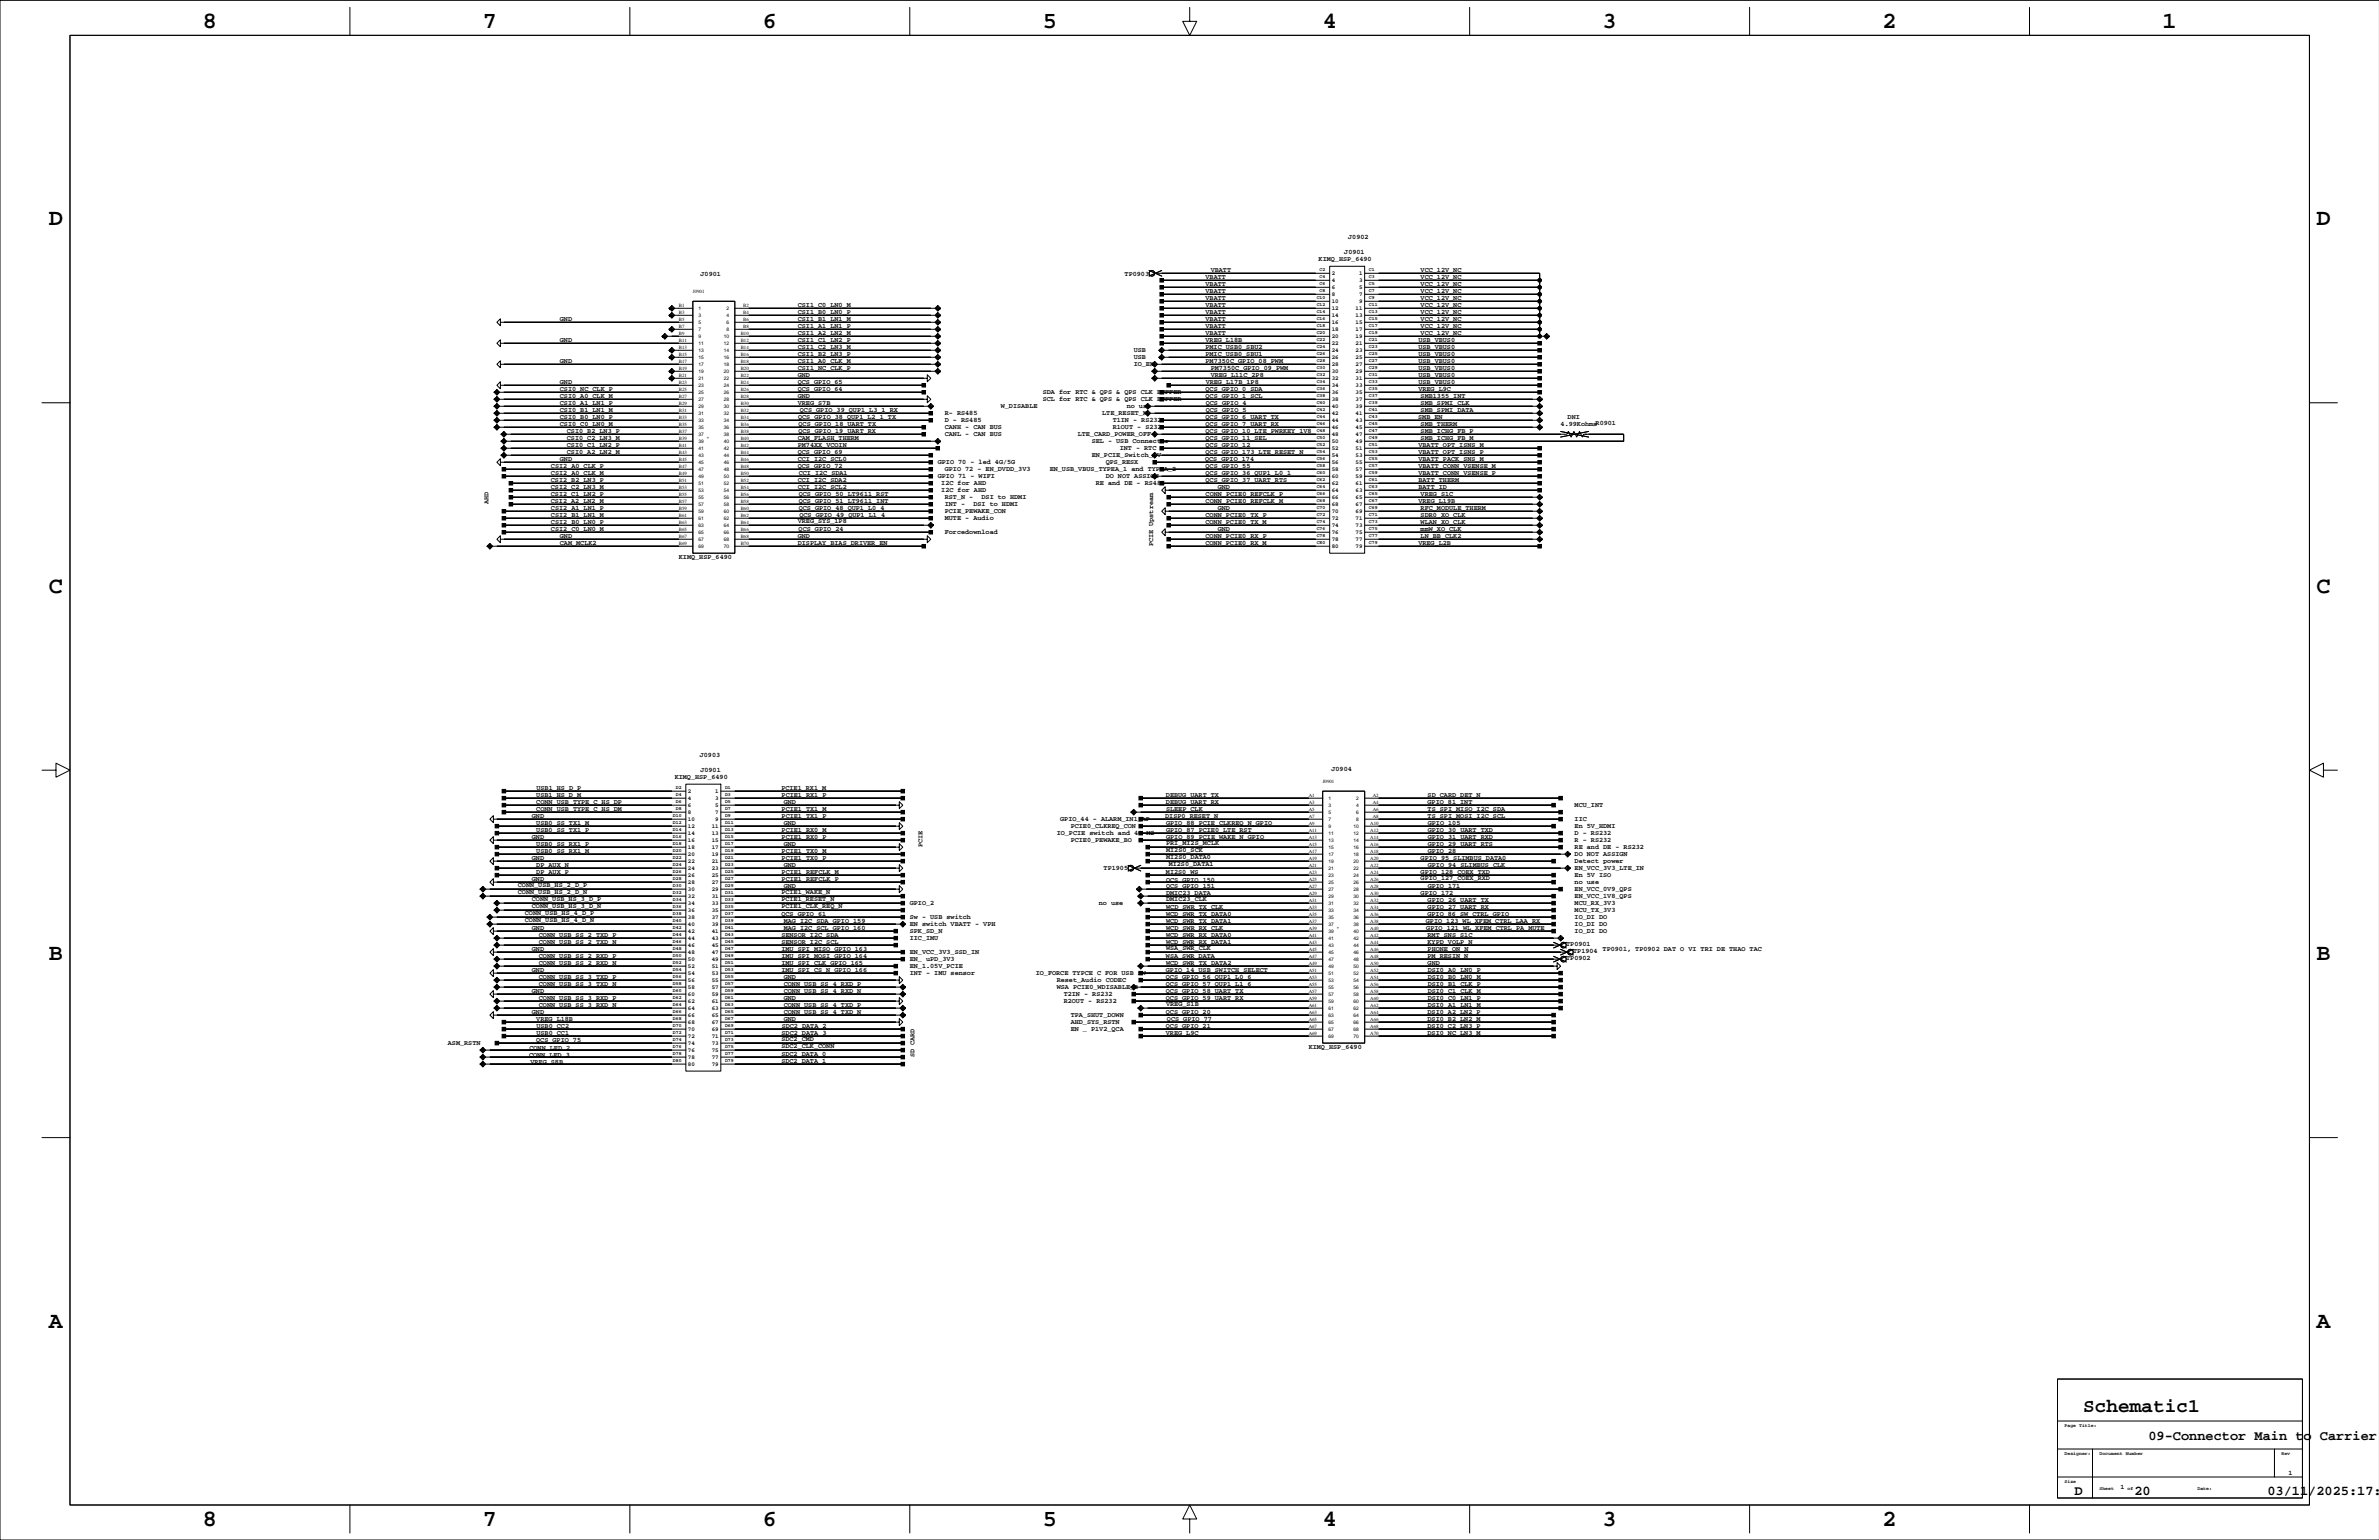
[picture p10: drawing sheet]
<svg xmlns="http://www.w3.org/2000/svg" width="863mm" height="559mm" viewBox="0 0 863 559" stroke-linecap="round" stroke-linejoin="round" font-family="sans-serif">
<defs><g id="words">
<g font-size="8.5">
<text x="73.6" y="10.1">8</text>
<text x="175.2" y="10.1">7</text>
<text x="276.8" y="10.1">6</text>
<text x="378.4" y="10.1">5</text>
<text x="480" y="10.1">4</text>
<text x="581.5" y="10.1">3</text>
<text x="683.1" y="10.1">2</text>
<text x="784.7" y="10.1">1</text>
<text x="17.8" y="81.7">D</text>
<text x="840.5" y="81.7">D</text>
<text x="17.8" y="215.1">C</text>
<text x="840.5" y="215.1">C</text>
<text x="17.8" y="348.4">B</text>
<text x="840.5" y="348.4">B</text>
<text x="17.8" y="481.7">A</text>
<text x="840.5" y="481.7">A</text>
<text x="73.6" y="553.8">8</text>
<text x="175.2" y="553.8">7</text>
<text x="276.8" y="553.8">6</text>
<text x="378.4" y="553.8">5</text>
<text x="480" y="553.8">4</text>
<text x="581.5" y="553.8">3</text>
<text x="683.1" y="553.8">2</text>
</g>
<text font-size="7.1" x="755.9" y="512.5">Schematic1</text>
<g font-size="4.9">
<text x="779.6" y="522.4">09-Connector Main to Carrier</text>
<text x="752.7" y="542.4">D</text>
<text x="774.5" y="542.4">20</text>
<text x="822.8" y="542.4">03/11/2025:17:</text>
</g>
<g font-size="2.5">
<text x="489.2" y="86.7">J0902</text>
<text x="478.5" y="94.8">KIMQ_HSP_6490</text>
<text x="487.8" y="92.2">J0901</text>
<text x="254.2" y="100.2">J0901</text>
<text x="408.1" y="100">TP0903</text>
<text x="437.4" y="101.3">VBATT</text>
<text x="439.3" y="98.7">VBATT</text>
<text x="515.5" y="101.3">VCC_12V_NC</text>
<text x="515.5" y="98.7">VCC_12V_NC</text>
<text x="437.4" y="103.8">VBATT</text>
<text x="437.4" y="106.3">VBATT</text>
<text x="515.5" y="106.3">VCC_12V_NC</text>
<text x="515.5" y="103.8">VCC_12V_NC</text>
<text x="289.5" y="111.4">CSI1_C0_LN0_M</text>
<text x="289.5" y="114">CSI1_B0_LN0_P</text>
<text x="437.4" y="108.9">VBATT</text>
<text x="437.4" y="111.4">VBATT</text>
<text x="437.4" y="114">VBATT</text>
<text x="515.5" y="111.4">VCC_12V_NC</text>
<text x="515.5" y="108.9">VCC_12V_NC</text>
<text x="515.5" y="114">VCC_12V_NC</text>
<text x="203.2" y="116.5">GND</text>
<text x="289.5" y="116.5">CSI1_B1_LN1_M</text>
<text x="289.5" y="119">CSI1_A1_LN1_P</text>
<text x="437.4" y="116.5">VBATT</text>
<text x="437.4" y="119">VBATT</text>
<text x="515.5" y="116.5">VCC_12V_NC</text>
<text x="515.5" y="119">VCC_12V_NC</text>
<text x="203.2" y="124.1">GND</text>
<text x="289.5" y="124.1">CSI1_C1_LN2_P</text>
<text x="289.5" y="121.6">CSI1_A2_LN2_M</text>
<text x="437.4" y="121.6">VBATT</text>
<text x="437.4" y="124.1">VREG_L18B</text>
<text x="514.7" y="124.1">USB_VBUS0</text>
<text x="515.5" y="121.6">VCC_12V_NC</text>
<text x="203.2" y="131.7">GND</text>
<text x="289.5" y="129.2">CSI1_B2_LN3_P</text>
<text x="289.5" y="126.7">CSI1_C2_LN3_M</text>
<text x="289.5" y="131.7">CSI1_A0_CLK_M</text>
<text x="411.4" y="127.8">USB</text>
<text x="411.4" y="130.3">USB</text>
<text x="437.4" y="126.7">PMIC_USB0_SBU2</text>
<text x="437.4" y="129.2">PMIC_USB0_SBU1</text>
<text x="437.4" y="131.7">PM7350C_GPIO_08_PWM</text>
<text x="514.7" y="129.2">USB_VBUS0</text>
<text x="514.7" y="126.7">USB_VBUS0</text>
<text x="514.7" y="131.7">USB_VBUS0</text>
<text x="289.5" y="136.8">GND</text>
<text x="289.5" y="134.3">CSI1_NC_CLK_P</text>
<text x="411.4" y="132.9">IO_EN</text>
<text x="439.3" y="136.8">VREG_L11C_2P8</text>
<text x="439.3" y="134.3">PM7350C_GPIO_09_PWM</text>
<text x="514.7" y="134.3">USB_VBUS0</text>
<text x="514.7" y="136.8">USB_VBUS0</text>
<text x="203.2" y="139.4">GND</text>
<text x="203.2" y="141.9">CSI0_NC_CLK_P</text>
<text x="289.5" y="139.4">QCS_GPIO_65</text>
<text x="289.5" y="141.9">QCS_GPIO_64</text>
<text x="378.4" y="143">SDA for RTC &amp; QPS &amp; QPS CLK BUFFER</text>
<text x="437.4" y="141.9">QCS_GPIO_0_SDA</text>
<text x="437.5" y="139.4">VREG_L17B_1P8</text>
<text x="514.7" y="139.4">USB_VBUS0</text>
<text x="514.7" y="141.9">VREG_L9C</text>
<text x="203.2" y="144.4">CSI0_A0_CLK_M</text>
<text x="203.2" y="147">CSI0_A1_LN1_P</text>
<text x="203.2" y="149.5">CSI0_B1_LN1_M</text>
<text x="289.5" y="147">VREG_S7B</text>
<text x="289.5" y="144.4">GND</text>
<text x="290.3" y="149.5">QCS_GPIO_39_QUP1_L3_1_RX</text>
<text x="363.1" y="148.1">W_DISABLE</text>
<text x="378.4" y="145.6">SCL for RTC &amp; QPS &amp; QPS CLK BUFFER</text>
<text x="408.8" y="148.1">no use</text>
<text x="437.4" y="144.4">QCS_GPIO_1_SCL</text>
<text x="437.5" y="149.5">QCS_GPIO_5</text>
<text x="437.5" y="147">QCS_GPIO_4</text>
<text x="515.5" y="144.4">SMB1355_INT</text>
<text x="515.5" y="147">SMB_SPMI_CLK</text>
<text x="515.5" y="149.5">SMB_SPMI_DATA</text>
<text x="203.2" y="152.1">CSI0_B0_LN0_P</text>
<text x="203.2" y="154.6">CSI0_C0_LN0_M</text>
<text x="289.6" y="152.1">QCS_GPIO_38_QUP1_L2_1_TX</text>
<text x="289.8" y="154.6">QCS_GPIO_18_UART_TX</text>
<text x="342.8" y="153.2">D - RS485</text>
<text x="342.8" y="155.7">CANH - CAN BUS</text>
<text x="342.8" y="150.6">R- RS485</text>
<text x="400" y="150.6">LTE_RESET_N</text>
<text x="403.8" y="155.7">R1OUT - S232</text>
<text x="403.8" y="153.2">T1IN - RS232</text>
<text x="437.4" y="154.6">QCS_GPIO_7_UART_RX</text>
<text x="437.4" y="152.1">QCS_GPIO_6_UART_TX</text>
<text x="514.6" y="151.9">SMB_EN</text>
<text x="515.5" y="154.6">SMB_THERM</text>
<text x="566.3" y="154.6">4.99KohmsR0901</text>
<text x="568.8" y="152.1">DNI</text>
<text x="205.7" y="157.1">CSI0_B2_LN3_P</text>
<text x="205.7" y="159.7">CSI0_C2_LN3_M</text>
<text x="289.5" y="159.7">CAM_FLASH_THERM</text>
<text x="289.7" y="157.1">QCS_GPIO_19_UART_RX</text>
<text x="342.8" y="158.3">CANL - CAN BUS</text>
<text x="391.1" y="158.3">LTE_CARD_POWER_OFF</text>
<text x="396.1" y="160.8">SEL - USB Connector</text>
<text x="437.4" y="157.1">QCS_GPIO_10_LTE_PWRKEY_1V8</text>
<text x="437.4" y="159.7">QCS_GPIO_11_SEL</text>
<text x="515.5" y="157.1">SMB_ICHG_FB_P</text>
<text x="515.5" y="159.7">SMB_ICHG_FB_M</text>
<text x="203.2" y="167.3">GND</text>
<text x="205.7" y="164.8">CSI0_A2_LN2_M</text>
<text x="205.7" y="162.2">CSI0_C1_LN2_P</text>
<text x="289.5" y="164.8">QCS_GPIO_69</text>
<text x="289.5" y="167.3">CCI_I2C_SCL0</text>
<text x="289.5" y="162.2">PM74XX_VCOIN</text>
<text x="396.1" y="165.9">EN_PCIE_Switch_1V</text>
<text x="406.3" y="163.3">INT - RTC</text>
<text x="437.3" y="167.3">QCS_GPIO_174</text>
<text x="437.4" y="164.8">QCS_GPIO_173_LTE_RESET_N</text>
<text x="437.4" y="162.2">QCS_GPIO_12</text>
<text x="514.7" y="167.3">VBATT_PACK_SNS_M</text>
<text x="514.7" y="164.8">VBATT_OPT_ISNS_P</text>
<text x="514.7" y="162.2">VBATT_OPT_ISNS_M</text>
<text x="199.9" y="172.4">CSI2_A0_CLK_M</text>
<text x="199.9" y="169.8">CSI2_A0_CLK_P</text>
<text x="289.5" y="169.8">QCS_GPIO_72</text>
<text x="289.8" y="172.4">CCI_I2C_SDA1</text>
<text x="340.3" y="168.4">GPIO 70 - led 4G/5G</text>
<text x="340.3" y="173.5">GPIO 71 - WIFI</text>
<text x="342.8" y="171">GPIO 72 - EN_DVDD_3V3</text>
<text x="380.9" y="171">EN_USB_VBUS_TYPEA_1 and TYPEA_2</text>
<text x="401.2" y="168.4">QPS_RESX</text>
<text x="401.2" y="173.5">DO NOT ASSIGN</text>
<text x="437.4" y="169.8">QCS_GPIO_55</text>
<text x="437.4" y="172.4">QCS_GPIO_36_QUP1_L0_1</text>
<text x="514.7" y="172.4">VBATT_CONN_VSENSE_P</text>
<text x="514.7" y="169.8">VBATT_CONN_VSENSE_M</text>
<text x="199.9" y="174.9">CSI2_B2_LN3_P</text>
<text x="199.9" y="177.4">CSI2_C2_LN3_M</text>
<text x="199.9" y="180">CSI2_C1_LN2_P</text>
<text x="289.5" y="174.9">CCI_I2C_SDA2</text>
<text x="289.5" y="177.4">CCI_I2C_SCL2</text>
<text x="289.8" y="180">QCS_GPIO_50_LT9611_RST</text>
<text x="341.6" y="176">I2C for AHD</text>
<text x="341.6" y="178.6">I2C for AHD</text>
<text x="397.6" y="176">RE and DE - RS485</text>
<text x="437.4" y="174.9">QCS_GPIO_37_UART_RTS</text>
<text x="437.5" y="180">CONN_PCIE0_REFCLK_P</text>
<text x="441.9" y="177.4">GND</text>
<text x="514.7" y="177.4">BATT_ID</text>
<text x="514.7" y="174.9">BATT_THERM</text>
<text x="515.5" y="180">VREG_S1C</text>
<text x="177.2" y="183" transform="rotate(-90 177.2 183)">AHD</text>
<text x="199.9" y="182.5">CSI2_A2_LN2_M</text>
<text x="199.9" y="185.1">CSI2_A1_LN1_P</text>
<text x="289.8" y="182.5">QCS_GPIO_51_LT9611_INT</text>
<text x="289.8" y="185.1">QCS_GPIO_48_QUP1_L0_4</text>
<text x="342.8" y="183.7">INT -</text>
<text x="342.8" y="181.1">RST_N -</text>
<text x="353.2" y="183.7">DSI to HDMI</text>
<text x="356.2" y="181.1">DSI to HDMI</text>
<text x="437.5" y="182.5">CONN_PCIE0_REFCLK_M</text>
<text x="441.9" y="185.1">GND</text>
<text x="514.7" y="182.5">VREG_L19B</text>
<text x="515.5" y="185.1">RFC_MODULE_THERM</text>
<text x="199.9" y="190.1">CSI2_B0_LN0_P</text>
<text x="199.9" y="187.6">CSI2_B1_LN1_M</text>
<text x="289.5" y="189.8">VREG_SYS_1P8</text>
<text x="290.1" y="187.6">QCS_GPIO_49_QUP1_L1_4</text>
<text x="342.8" y="186.2">PCIE_PEWAKE_CON</text>
<text x="342.8" y="188.7">MUTE - Audio</text>
<text x="437.4" y="190.1">CONN_PCIE0_TX_M</text>
<text x="437.4" y="187.6">CONN_PCIE0_TX_P</text>
<text x="515.5" y="190.1">WLAN_XO_CLK</text>
<text x="515.5" y="187.6">SDR0_XO_CLK</text>
<text x="199.9" y="192.7">CSI2_C0_LN0_M</text>
<text x="203.2" y="195.2">GND</text>
<text x="203.2" y="197.8">CAM_MCLK2</text>
<text x="289.5" y="195.2">GND</text>
<text x="289.5" y="197.8">DISPLAY_BIAS_DRIVER_EN</text>
<text x="289.8" y="192.7">QCS_GPIO_24</text>
<text x="342.8" y="193.8">Forcedownload</text>
<text x="437.4" y="197.8">CONN_PCIE0_RX_M</text>
<text x="437.4" y="195.2">CONN_PCIE0_RX_P</text>
<text x="441.9" y="192.7">GND</text>
<text x="514.7" y="197.8">VREG_L2B</text>
<text x="515.5" y="195.2">LN_BB_CLK2</text>
<text x="515.5" y="192.7">mmW_XO_CLK</text>
<text x="246.3" y="202.8">KIMQ_HSP_6490</text>
<text x="418.5" y="198.2" transform="rotate(-90 418.5 198.2)">PCIE Upstream</text>
<text x="253.9" y="274.6">J0903</text>
<text x="254.2" y="280.2">J0901</text>
<text x="483.1" y="279.8">J0904</text>
<text x="194.6" y="286.6">USB1_HS_D_P</text>
<text x="244.8" y="282.7">KIMQ_HSP_6490</text>
<text x="283.5" y="286.6">PCIE1_RX1_M</text>
<text x="194.6" y="291.7">CONN_USB_TYPE_C_HS_DP</text>
<text x="194.6" y="289.2">USB1_HS_D_M</text>
<text x="283.6" y="289.2">PCIE1_RX1_P</text>
<text x="284.4" y="291.7">GND</text>
<text x="423.1" y="289.2">DEBUG_UART_TX</text>
<text x="423.1" y="291.7">DEBUG_UART_RX</text>
<text x="518" y="291.7">GPIO_81_INT</text>
<text x="518" y="289.2">SD_CARD_DET_N</text>
<text x="571.4" y="292.9">MCU_INT</text>
<text x="193" y="296.8">GND</text>
<text x="194.6" y="294.3">CONN_USB_TYPE_C_HS_DM</text>
<text x="194.6" y="299.3">USB0_SS_TX1_M</text>
<text x="283.6" y="296.8">PCIE1_TX1_P</text>
<text x="283.6" y="294.3">PCIE1_TX1_M</text>
<text x="284.4" y="299.3">GND</text>
<text x="384.7" y="297.9">GPIO_44 - ALARM_IN1_AP</text>
<text x="422.8" y="296.8">DISP0_RESET_N</text>
<text x="423.1" y="294.3">SLEEP_CLK</text>
<text x="423.1" y="299.3">GPIO_88_PCIE_CLKREQ_N_GPIO</text>
<text x="518" y="294.3">TS_SPI_MISO_I2C_SDA</text>
<text x="518" y="296.8">TS_SPI_MOSI_I2C_SCL</text>
<text x="518.1" y="299.3">GPIO_105</text>
<text x="571.4" y="297.9">IIC</text>
<text x="193" y="304.4">GND</text>
<text x="194.6" y="301.9">USB0_SS_TX1_P</text>
<text x="283.6" y="304.4">PCIE1_RX0_P</text>
<text x="283.6" y="301.9">PCIE1_RX0_M</text>
<text x="383.5" y="303">IO_PCIE switch and 4G M2</text>
<text x="388.5" y="300.5">PCIE0_CLKREQ_CON</text>
<text x="388.5" y="305.6">PCIE0_PEWAKE_BO</text>
<text x="423.1" y="301.9">GPIO_87_PCIE0_LTE_RST</text>
<text x="423.1" y="304.4">GPIO_89_PCIE_WAKE_N_GPIO</text>
<text x="518.1" y="301.9">GPIO_30_UART_TXD</text>
<text x="518.1" y="304.4">GPIO_31_UART_RXD</text>
<text x="571.4" y="303">D - RS232</text>
<text x="571.4" y="305.6">R - RS232</text>
<text x="571.4" y="300.5">En 5V_HDMI</text>
<text x="194.6" y="307">USB0_SS_RX1_P</text>
<text x="194.6" y="309.5">USB0_SS_RX1_M</text>
<text x="283.6" y="309.5">PCIE1_TX0_M</text>
<text x="284.4" y="307">GND</text>
<text x="334.7" y="307.4" transform="rotate(-90 334.7 307.4)">PCIE</text>
<text x="423.2" y="306.6">PRI_MI2S_MCLK</text>
<text x="423.2" y="309.1">MI2S0_SCK</text>
<text x="423.2" y="311.7">MI2S0_DATA0</text>
<text x="518.1" y="307">GPIO_29_UART_RTS</text>
<text x="518.1" y="309.5">GPIO_28</text>
<text x="571.4" y="310.6">DO NOT ASSIGN</text>
<text x="571.4" y="308.1">RE and DE - RS232</text>
<text x="193" y="312">GND</text>
<text x="194.6" y="314.6">DP_AUX_N</text>
<text x="194.6" y="317.1">DP_AUX_P</text>
<text x="283.6" y="312">PCIE1_TX0_P</text>
<text x="283.6" y="317.1">PCIE1_REFCLK_M</text>
<text x="284.4" y="314.6">GND</text>
<text x="400.5" y="315.8">TP1905</text>
<text x="423.1" y="317.1">MI2S0_WS</text>
<text x="424.1" y="314.2">MI2S0_DATA1</text>
<text x="515.5" y="312">GPIO_95_SLIMBUS_DATA0</text>
<text x="515.5" y="317.1">GPIO_128_COEX_TXD</text>
<text x="518.1" y="314.6">GPIO_94_SLIMBUS_CLK</text>
<text x="571.4" y="315.7">EN_VCC_3V3_LTE_IN</text>
<text x="571.4" y="313.2">Detect power</text>
<text x="187.9" y="321.9">CONN_USB_HS_2_D_P</text>
<text x="193" y="319.7">GND</text>
<text x="283.6" y="319.7">PCIE1_REFCLK_P</text>
<text x="284.4" y="322.2">GND</text>
<text x="423.1" y="319.9">QCS_GPIO_150</text>
<text x="423.1" y="322.2">QCS_GPIO_151</text>
<text x="515.5" y="319.4">GPIO_127_COEX_RXD</text>
<text x="518.1" y="322.2">GPIO_171</text>
<text x="571.4" y="323.3">EN_VCC_0V9_QPS</text>
<text x="571.4" y="318.2">En 5V ISO</text>
<text x="571.4" y="320.8">no use</text>
<text x="187.9" y="324.5">CONN_USB_HS_2_D_N</text>
<text x="193" y="329.6">CONN_USB_HS_3_D_N</text>
<text x="193" y="327">CONN_USB_HS_3_D_P</text>
<text x="283.5" y="329.4">PCIE1_CLK_REQ_N</text>
<text x="283.5" y="326.9">PCIE1_RESET_N</text>
<text x="283.5" y="324.4">PCIE1_WAKE_N</text>
<text x="330.1" y="328.4">GPIO_2</text>
<text x="398.7" y="328.4">no use</text>
<text x="423.1" y="324.7">DMIC23_DATA</text>
<text x="423.2" y="326.9">DMIC23_CLK</text>
<text x="423.2" y="329.8">WCD_SWR_TX_CLK</text>
<text x="515.5" y="324.7">GPIO_172</text>
<text x="518" y="329.8">GPIO_27_UART_RX</text>
<text x="518" y="327.3">GPIO_26_UART_TX</text>
<text x="571.4" y="328.4">MCU_RX_3V3</text>
<text x="571.4" y="325.9">EN_VCC_1V8_QPS</text>
<text x="190.5" y="334.6">CONN_USB_HS_4_D_N</text>
<text x="190.5" y="332.1">CONN_USB_HS_4_D_P</text>
<text x="283.5" y="332.4">QCS_GPIO_61</text>
<text x="284.4" y="334.9">MAG_I2C_SDA_GPIO_159</text>
<text x="330.1" y="333.5">Sw - USB switch</text>
<text x="423.1" y="332.4">WCD_SWR_TX_DATA0</text>
<text x="423.1" y="334.9">WCD_SWR_TX_DATA1</text>
<text x="517.4" y="334.9">GPIO_123_WL_XFEM_CTRL_LAA_RX</text>
<text x="518" y="332.4">GPIO_86_SW_CTRL_GPIO</text>
<text x="571.4" y="333.5">IO_DI DO</text>
<text x="571.4" y="330.9">MCU_TX_3V3</text>
<text x="193" y="337.4">GND</text>
<text x="195.5" y="340">CONN_USB_SS_2_TXD_P</text>
<text x="283.5" y="340">SENSOR_I2C_SDA</text>
<text x="284.4" y="337.4">MAG_I2C_SCL_GPIO_160</text>
<text x="330.1" y="341.1">IIC_IMU</text>
<text x="330.1" y="336">EN switch VBATT - VPH</text>
<text x="330.1" y="338.6">SPK_SD_N</text>
<text x="423.1" y="340">WCD_SWR_RX_DATA0</text>
<text x="423.2" y="337.4">WCD_SWR_RX_CLK</text>
<text x="517.5" y="337.4">GPIO_121_WL_XFEM_CTRL_PA_MUTE</text>
<text x="518" y="340">RMT_SNS_S1C</text>
<text x="571.4" y="336">IO_DI DO</text>
<text x="571.4" y="338.6">IO_DI DO</text>
<text x="193" y="345">GND</text>
<text x="195.5" y="342.5">CONN_USB_SS_2_TXD_N</text>
<text x="195.5" y="347.6">CONN_USB_SS_2_RXD_P</text>
<text x="283.5" y="342.5">SENSOR_I2C_SCL</text>
<text x="283.5" y="345">IMU_SPI_MISO_GPIO_163</text>
<text x="283.5" y="347.6">IMU_SPI_MOSI_GPIO_164</text>
<text x="330.1" y="346.2">EN_VCC_3V3_SSD_IN</text>
<text x="423.1" y="347.6">WSA_SWR_DATA</text>
<text x="423.1" y="344.8">WSA_SWR_CLK</text>
<text x="423.1" y="342.5">WCD_SWR_RX_DATA1</text>
<text x="518" y="347.6">PM_RESIN_N</text>
<text x="518" y="342.5">KYPD_VOLP_N</text>
<text x="518" y="345">PHONE_ON_N</text>
<text x="568.3" y="343.4">TP0901</text>
<text x="570.9" y="345.9">TP1904</text>
<text x="581.5" y="345">TP0901, TP0902 DAT O VI TRI DE THAO TAC</text>
<text x="193" y="352.7">GND</text>
<text x="195.5" y="350.1">CONN_USB_SS_2_RXD_N</text>
<text x="283.5" y="350.1">IMU_SPI_CLK_GPIO_165</text>
<text x="283.5" y="352.7">IMU_SPI_CS_N_GPIO_166</text>
<text x="330.1" y="348.7">EN_ uPD_3V3</text>
<text x="330.1" y="353.8">INT - IMU sensor</text>
<text x="330.1" y="351.3">EN_1.05V_PCIE</text>
<text x="375.8" y="353.8">IO_FORCE TYPCE C FOR USB SW</text>
<text x="423.1" y="352.7">GPIO_14_USB_SWITCH_SELECT</text>
<text x="423.1" y="350.1">WCD_SWR_TX_DATA2</text>
<text x="518" y="350.1">GND</text>
<text x="518.1" y="352.7">DSI0_A0_LN0_P</text>
<text x="568.3" y="348.5">TP0902</text>
<text x="195.5" y="355.2">CONN_USB_SS_3_TXD_P</text>
<text x="195.5" y="357.7">CONN_USB_SS_3_TXD_N</text>
<text x="284.4" y="355.2">GND</text>
<text x="284.4" y="357.7">CONN_USB_SS_4_RXD_P</text>
<text x="383.5" y="356.3">Reset_Audio CODEC</text>
<text x="383.5" y="358.9">WSA PCIE0_WDISABLE_B</text>
<text x="423.1" y="357.7">QCS_GPIO_57_QUP1_L1_6</text>
<text x="423.1" y="355.2">QCS_GPIO_56_QUP1_L0_6</text>
<text x="518.1" y="355.2">DSI0_B0_LN0_M</text>
<text x="518.1" y="357.7">DSI0_B1_CLK_P</text>
<text x="193" y="360.3">GND</text>
<text x="195.5" y="362.8">CONN_USB_SS_3_RXD_P</text>
<text x="195.5" y="365.4">CONN_USB_SS_3_RXD_N</text>
<text x="284.4" y="360.3">CONN_USB_SS_4_RXD_N</text>
<text x="284.4" y="365.4">CONN_USB_SS_4_TXD_P</text>
<text x="284.4" y="362.8">GND</text>
<text x="386" y="361.4">T2IN - RS232</text>
<text x="386" y="364">R2OUT - RS232</text>
<text x="423.1" y="362.8">QCS_GPIO_59_UART_RX</text>
<text x="423.1" y="360.3">QCS_GPIO_58_UART_TX</text>
<text x="423.2" y="365">VREG_S1B</text>
<text x="518.1" y="362.8">DSI0_C0_LN1_P</text>
<text x="518.1" y="365.4">DSI0_A1_LN1_M</text>
<text x="518.1" y="360.3">DSI0_C1_CLK_M</text>
<text x="193" y="367.9">GND</text>
<text x="194.6" y="370.4">VREG_L18B</text>
<text x="284.4" y="370.4">GND</text>
<text x="284.4" y="367.9">CONN_USB_SS_4_TXD_N</text>
<text x="388.5" y="369">TPA_SHUT_DOWN</text>
<text x="388.5" y="371.6">AHD_SYS_RSTN</text>
<text x="423.1" y="367.9">QCS_GPIO_20</text>
<text x="423.4" y="370.4">QCS_GPIO_77</text>
<text x="518" y="367.9">DSI0_A2_LN2_P</text>
<text x="518" y="370.4">DSI0_B2_LN2_M</text>
<text x="194.7" y="375.5">USB0_CC1</text>
<text x="194.7" y="373">USB0_CC2</text>
<text x="283.5" y="377.8">SDC2_CMD</text>
<text x="283.6" y="375.5">SDC2_DATA_3</text>
<text x="283.6" y="373">SDC2_DATA_2</text>
<text x="388.5" y="374.1">EN _ P1V2_QCA</text>
<text x="423.1" y="375.5">VREG_L9C</text>
<text x="423.1" y="373">QCS_GPIO_21</text>
<text x="518" y="373">DSI0_C2_LN3_P</text>
<text x="518" y="375.5">DSI0_NC_LN3_M</text>
<text x="162.5" y="379.2">ASM_RSTN</text>
<text x="192" y="383.4">CONN_LED_3</text>
<text x="192.1" y="380.9">CONN_LED_2</text>
<text x="194.6" y="378.1">QCS_GPIO_75</text>
<text x="283.5" y="383.1">SDC2_DATA_0</text>
<text x="283.5" y="380.3">SDC2_CLK_CONN</text>
<text x="331.9" y="383.6" transform="rotate(-90 331.9 383.6)">SD CARD</text>
<text x="474.9" y="380.6">KIMQ_HSP_6490</text>
<text x="192.5" y="385.9">VREG_S8B</text>
<text x="283.5" y="385.7">SDC2_DATA_1</text>
<text x="830.4" y="535.1">1</text>
<text x="769.4" y="540.2">1</text>
</g>
<g font-size="2.1">
<text x="483.3" y="99.8">2</text>
<text x="493.2" y="99.8">1</text>
<text x="483.3" y="102.3">4</text>
<text x="483.3" y="104.8">6</text>
<text x="483.3" y="107.4">8</text>
<text x="493.2" y="102.3">3</text>
<text x="493.2" y="104.8">5</text>
<text x="493.2" y="107.4">7</text>
<text x="483.3" y="109.9">10</text>
<text x="483.3" y="112.5">12</text>
<text x="491.9" y="112.5">11</text>
<text x="493.2" y="109.9">9</text>
<text x="483.3" y="115">14</text>
<text x="483.3" y="117.5">16</text>
<text x="491.9" y="115">13</text>
<text x="491.9" y="117.5">15</text>
<text x="483.3" y="120.1">18</text>
<text x="483.3" y="122.6">20</text>
<text x="483.3" y="125.2">22</text>
<text x="491.9" y="120.1">17</text>
<text x="491.9" y="122.6">19</text>
<text x="491.9" y="125.2">21</text>
<text x="483.3" y="127.7">24</text>
<text x="483.3" y="130.2">26</text>
<text x="491.9" y="127.7">23</text>
<text x="491.9" y="130.2">25</text>
<text x="483.3" y="132.8">28</text>
<text x="483.3" y="135.3">30</text>
<text x="483.3" y="137.9">32</text>
<text x="491.9" y="132.8">27</text>
<text x="491.9" y="135.3">29</text>
<text x="491.9" y="137.9">31</text>
<text x="483.3" y="140.4">34</text>
<text x="483.3" y="142.9">36</text>
<text x="491.9" y="140.4">33</text>
<text x="491.9" y="142.9">35</text>
<text x="483.3" y="145.5">38</text>
<text x="483.3" y="148">40</text>
<text x="491.9" y="145.5">37</text>
<text x="491.9" y="148">39</text>
<text x="483.3" y="150.5">42</text>
<text x="483.3" y="153.1">44</text>
<text x="483.3" y="155.6">46</text>
<text x="491.9" y="150.5">41</text>
<text x="491.9" y="153.1">43</text>
<text x="491.9" y="155.6">45</text>
<text x="483.3" y="158.2">48</text>
<text x="483.3" y="160.7">50</text>
<text x="491.9" y="158.2">47</text>
<text x="491.9" y="160.7">49</text>
<text x="483.3" y="163.2">52</text>
<text x="483.3" y="165.8">54</text>
<text x="491.9" y="163.2">51</text>
<text x="491.9" y="165.8">53</text>
<text x="483.3" y="168.3">56</text>
<text x="483.3" y="170.9">58</text>
<text x="483.3" y="173.4">60</text>
<text x="491.9" y="168.3">55</text>
<text x="491.9" y="170.9">57</text>
<text x="491.9" y="173.4">59</text>
<text x="483.3" y="175.9">62</text>
<text x="483.3" y="178.5">64</text>
<text x="491.9" y="175.9">61</text>
<text x="491.9" y="178.5">63</text>
<text x="483.3" y="181">66</text>
<text x="483.3" y="183.6">68</text>
<text x="491.9" y="181">65</text>
<text x="491.9" y="183.6">67</text>
<text x="483.3" y="186.1">70</text>
<text x="483.3" y="188.6">72</text>
<text x="483.3" y="191.2">74</text>
<text x="491.9" y="186.1">69</text>
<text x="491.9" y="188.6">71</text>
<text x="491.9" y="191.2">73</text>
<text x="483.3" y="193.7">76</text>
<text x="483.3" y="196.3">78</text>
<text x="491.9" y="193.7">75</text>
<text x="491.9" y="196.3">77</text>
<text x="483.3" y="198.8">80</text>
<text x="491.9" y="198.8">79</text>
<text x="249.6" y="287.7">2</text>
<text x="259.5" y="287.7">1</text>
<text x="249.6" y="290.2">4</text>
<text x="249.6" y="292.8">6</text>
<text x="259.5" y="290.2">3</text>
<text x="259.5" y="292.8">5</text>
<text x="249.6" y="295.3">8</text>
<text x="249.6" y="297.8">10</text>
<text x="259.5" y="295.3">7</text>
<text x="259.5" y="297.8">9</text>
<text x="249.6" y="300.4">12</text>
<text x="249.6" y="302.9">14</text>
<text x="249.6" y="305.5">16</text>
<text x="258.3" y="300.4">11</text>
<text x="258.3" y="302.9">13</text>
<text x="258.3" y="305.5">15</text>
<text x="249.6" y="308">18</text>
<text x="249.6" y="310.5">20</text>
<text x="258.3" y="308">17</text>
<text x="258.3" y="310.5">19</text>
<text x="249.6" y="313.1">22</text>
<text x="249.6" y="315.6">24</text>
<text x="258.3" y="313.1">21</text>
<text x="258.3" y="315.6">23</text>
<text x="249.6" y="318.1">26</text>
<text x="249.6" y="320.7">28</text>
<text x="249.6" y="323.2">30</text>
<text x="258.3" y="318.1">25</text>
<text x="258.3" y="320.7">27</text>
<text x="258.3" y="323.2">29</text>
<text x="249.6" y="325.8">32</text>
<text x="249.6" y="328.3">34</text>
<text x="258.3" y="325.8">31</text>
<text x="258.3" y="328.3">33</text>
<text x="249.6" y="330.8">36</text>
<text x="249.6" y="333.4">38</text>
<text x="249.6" y="335.9">40</text>
<text x="258.3" y="330.8">35</text>
<text x="258.3" y="333.4">37</text>
<text x="258.3" y="335.9">39</text>
<text x="249.6" y="338.5">42</text>
<text x="249.6" y="341">44</text>
<text x="258.3" y="338.5">41</text>
<text x="258.3" y="341">43</text>
<text x="249.6" y="343.5">46</text>
<text x="249.6" y="346.1">48</text>
<text x="258.3" y="343.5">45</text>
<text x="258.3" y="346.1">47</text>
<text x="249.6" y="348.6">50</text>
<text x="249.6" y="351.2">52</text>
<text x="249.6" y="353.7">54</text>
<text x="258.3" y="348.6">49</text>
<text x="258.3" y="351.2">51</text>
<text x="258.3" y="353.7">53</text>
<text x="249.6" y="356.2">56</text>
<text x="249.6" y="358.8">58</text>
<text x="258.3" y="356.2">55</text>
<text x="258.3" y="358.8">57</text>
<text x="249.6" y="361.3">60</text>
<text x="249.6" y="363.9">62</text>
<text x="258.3" y="361.3">59</text>
<text x="258.3" y="363.9">61</text>
<text x="249.6" y="366.4">64</text>
<text x="249.6" y="368.9">66</text>
<text x="249.6" y="371.5">68</text>
<text x="258.3" y="366.4">63</text>
<text x="258.3" y="368.9">65</text>
<text x="258.3" y="371.5">67</text>
<text x="249.6" y="374">70</text>
<text x="249.6" y="376.6">72</text>
<text x="258.3" y="374">69</text>
<text x="258.3" y="376.6">71</text>
<text x="249.6" y="379.1">74</text>
<text x="249.6" y="381.6">76</text>
<text x="258.3" y="379.1">73</text>
<text x="258.3" y="381.6">75</text>
<text x="249.6" y="384.2">78</text>
<text x="249.6" y="386.7">80</text>
<text x="258.3" y="384.2">77</text>
<text x="258.3" y="386.7">79</text>
</g>
<g font-size="1.8">
<text x="478.8" y="100.9">C4</text>
<text x="478.8" y="98.3">C2</text>
<text x="496.7" y="100.9">C3</text>
<text x="496.7" y="98.3">C1</text>
<text x="251.4" y="106.5">J0901</text>
<text x="478.8" y="106">C8</text>
<text x="478.8" y="103.4">C6</text>
<text x="496.7" y="106">C7</text>
<text x="496.7" y="103.4">C5</text>
<text x="246.3" y="111.5">B1</text>
<text x="253.5" y="112.5">1</text>
<text x="263.6" y="112.5">2</text>
<text x="269.7" y="111.5">B2</text>
<text x="477.8" y="113.6">C14</text>
<text x="477.8" y="111">C12</text>
<text x="477.8" y="108.5">C10</text>
<text x="496.7" y="113.6">C13</text>
<text x="496.7" y="111">C11</text>
<text x="496.7" y="108.5">C9</text>
<text x="246.3" y="119.2">B7</text>
<text x="246.3" y="116.6">B5</text>
<text x="246.3" y="114.1">B3</text>
<text x="253.5" y="115">3</text>
<text x="253.5" y="117.6">5</text>
<text x="263.6" y="115">4</text>
<text x="263.6" y="117.6">6</text>
<text x="269.7" y="119.2">B8</text>
<text x="269.7" y="116.6">B6</text>
<text x="269.7" y="114.1">B4</text>
<text x="477.8" y="118.7">C18</text>
<text x="477.8" y="116.1">C16</text>
<text x="496.7" y="118.7">C17</text>
<text x="496.7" y="116.1">C15</text>
<text x="246.3" y="124.2">B11</text>
<text x="246.3" y="121.7">B9</text>
<text x="253.5" y="120.1">7</text>
<text x="253.5" y="122.7">9</text>
<text x="253.5" y="125.2">11</text>
<text x="262.6" y="122.7">10</text>
<text x="262.6" y="125.2">12</text>
<text x="263.6" y="120.1">8</text>
<text x="268.8" y="124.2">B12</text>
<text x="268.8" y="121.7">B10</text>
<text x="477.8" y="123.7">C22</text>
<text x="477.8" y="121.2">C20</text>
<text x="496.7" y="123.7">C21</text>
<text x="496.7" y="121.2">C19</text>
<text x="246.3" y="131.9">B17</text>
<text x="246.3" y="129.3">B15</text>
<text x="246.3" y="126.8">B13</text>
<text x="253.5" y="127.7">13</text>
<text x="253.5" y="130.3">15</text>
<text x="262.6" y="127.7">14</text>
<text x="262.6" y="130.3">16</text>
<text x="268.8" y="131.9">B18</text>
<text x="268.8" y="129.3">B16</text>
<text x="268.8" y="126.8">B14</text>
<text x="477.8" y="131.4">C28</text>
<text x="477.8" y="128.8">C26</text>
<text x="477.8" y="126.3">C24</text>
<text x="496.7" y="131.4">C27</text>
<text x="496.7" y="128.8">C25</text>
<text x="496.7" y="126.3">C23</text>
<text x="246.3" y="136.9">B21</text>
<text x="246.3" y="134.4">B19</text>
<text x="253.5" y="132.8">17</text>
<text x="253.5" y="135.3">19</text>
<text x="253.5" y="137.9">21</text>
<text x="262.6" y="132.8">18</text>
<text x="262.6" y="135.3">20</text>
<text x="262.6" y="137.9">22</text>
<text x="268.8" y="136.9">B22</text>
<text x="268.8" y="134.4">B20</text>
<text x="477.8" y="136.4">C32</text>
<text x="477.8" y="133.9">C30</text>
<text x="496.7" y="136.4">C31</text>
<text x="496.7" y="133.9">C29</text>
<text x="246.3" y="142">B25</text>
<text x="246.3" y="139.5">B23</text>
<text x="253.5" y="140.4">23</text>
<text x="253.5" y="143">25</text>
<text x="262.6" y="140.4">24</text>
<text x="262.6" y="143">26</text>
<text x="268.8" y="142">B26</text>
<text x="268.8" y="139.5">B24</text>
<text x="477.8" y="141.5">C36</text>
<text x="477.8" y="139">C34</text>
<text x="496.7" y="141.5">C35</text>
<text x="496.7" y="139">C33</text>
<text x="246.3" y="149.6">B31</text>
<text x="246.3" y="147.1">B29</text>
<text x="246.3" y="144.6">B27</text>
<text x="253.5" y="145.5">27</text>
<text x="253.5" y="148">29</text>
<text x="262.6" y="145.5">28</text>
<text x="262.6" y="148">30</text>
<text x="268.8" y="149.6">B32</text>
<text x="268.8" y="147.1">B30</text>
<text x="268.8" y="144.6">B28</text>
<text x="477.8" y="149.1">C42</text>
<text x="477.8" y="146.6">C40</text>
<text x="477.8" y="144.1">C38</text>
<text x="496.7" y="149.1">C41</text>
<text x="496.7" y="146.6">C39</text>
<text x="496.7" y="144.1">C37</text>
<text x="246.3" y="154.7">B35</text>
<text x="246.3" y="152.2">B33</text>
<text x="253.5" y="150.6">31</text>
<text x="253.5" y="153.1">33</text>
<text x="253.5" y="155.7">35</text>
<text x="262.6" y="150.6">32</text>
<text x="262.6" y="153.1">34</text>
<text x="262.6" y="155.7">36</text>
<text x="268.8" y="154.7">B36</text>
<text x="268.8" y="152.2">B34</text>
<text x="477.8" y="154.2">C46</text>
<text x="477.8" y="151.7">C44</text>
<text x="496.7" y="154.2">C45</text>
<text x="496.7" y="151.7">C43</text>
<text x="246.3" y="159.8">B39</text>
<text x="246.3" y="157.3">B37</text>
<text x="253.5" y="158.2">37</text>
<text x="253.5" y="160.7">39</text>
<text x="256.5" y="159.8">*</text>
<text x="262.6" y="158.2">38</text>
<text x="262.6" y="160.7">40</text>
<text x="268.8" y="159.8">B40</text>
<text x="268.8" y="157.3">B38</text>
<text x="477.8" y="161.8">C52</text>
<text x="477.8" y="159.3">C50</text>
<text x="477.8" y="156.7">C48</text>
<text x="496.7" y="161.8">C51</text>
<text x="496.7" y="159.3">C49</text>
<text x="496.7" y="156.7">C47</text>
<text x="246.3" y="167.4">B45</text>
<text x="246.3" y="164.9">B43</text>
<text x="246.3" y="162.3">B41</text>
<text x="253.5" y="163.3">41</text>
<text x="253.5" y="165.8">43</text>
<text x="262.6" y="163.3">42</text>
<text x="262.6" y="165.8">44</text>
<text x="268.8" y="167.4">B46</text>
<text x="268.8" y="164.9">B44</text>
<text x="268.8" y="162.3">B42</text>
<text x="477.8" y="166.9">C56</text>
<text x="477.8" y="164.4">C54</text>
<text x="496.7" y="166.9">C55</text>
<text x="496.7" y="164.4">C53</text>
<text x="246.3" y="172.5">B49</text>
<text x="246.3" y="170">B47</text>
<text x="253.5" y="168.4">45</text>
<text x="253.5" y="170.9">47</text>
<text x="253.5" y="173.4">49</text>
<text x="262.6" y="168.4">46</text>
<text x="262.6" y="170.9">48</text>
<text x="262.6" y="173.4">50</text>
<text x="268.8" y="172.5">B50</text>
<text x="268.8" y="170">B48</text>
<text x="477.8" y="172">C60</text>
<text x="477.8" y="169.4">C58</text>
<text x="496.7" y="172">C59</text>
<text x="496.7" y="169.4">C57</text>
<text x="246.3" y="177.6">B53</text>
<text x="246.3" y="175">B51</text>
<text x="253.5" y="176">51</text>
<text x="253.5" y="178.5">53</text>
<text x="262.6" y="176">52</text>
<text x="262.6" y="178.5">54</text>
<text x="268.8" y="177.6">B54</text>
<text x="268.8" y="175">B52</text>
<text x="477.8" y="179.6">C66</text>
<text x="477.8" y="177.1">C64</text>
<text x="477.8" y="174.5">C62</text>
<text x="496.7" y="179.6">C65</text>
<text x="496.7" y="177.1">C63</text>
<text x="496.7" y="174.5">C61</text>
<text x="246.3" y="185.2">B59</text>
<text x="246.3" y="182.7">B57</text>
<text x="246.3" y="180.1">B55</text>
<text x="253.5" y="181.1">55</text>
<text x="253.5" y="183.6">57</text>
<text x="262.6" y="181.1">56</text>
<text x="262.6" y="183.6">58</text>
<text x="268.8" y="185.2">B60</text>
<text x="268.8" y="182.7">B58</text>
<text x="268.8" y="180.1">B56</text>
<text x="477.8" y="184.7">C70</text>
<text x="477.8" y="182.1">C68</text>
<text x="496.7" y="184.7">C69</text>
<text x="496.7" y="182.1">C67</text>
<text x="246.3" y="190.3">B63</text>
<text x="246.3" y="187.7">B61</text>
<text x="253.5" y="186.1">59</text>
<text x="253.5" y="188.7">61</text>
<text x="253.5" y="191.2">63</text>
<text x="262.6" y="186.1">60</text>
<text x="262.6" y="188.7">62</text>
<text x="262.6" y="191.2">64</text>
<text x="268.8" y="190.3">B64</text>
<text x="268.8" y="187.7">B62</text>
<text x="477.8" y="189.8">C74</text>
<text x="477.8" y="187.2">C72</text>
<text x="496.7" y="189.8">C73</text>
<text x="496.7" y="187.2">C71</text>
<text x="246.3" y="197.9">B69</text>
<text x="246.3" y="195.3">B67</text>
<text x="246.3" y="192.8">B65</text>
<text x="253.5" y="193.8">65</text>
<text x="253.5" y="196.3">67</text>
<text x="262.6" y="193.8">66</text>
<text x="262.6" y="196.3">68</text>
<text x="268.8" y="197.9">B70</text>
<text x="268.8" y="195.3">B68</text>
<text x="268.8" y="192.8">B66</text>
<text x="477.8" y="197.4">C80</text>
<text x="477.8" y="194.8">C78</text>
<text x="477.8" y="192.3">C76</text>
<text x="496.7" y="197.4">C79</text>
<text x="496.7" y="194.8">C77</text>
<text x="496.7" y="192.3">C75</text>
<text x="253.5" y="198.8">69</text>
<text x="262.6" y="198.8">70</text>
<text x="245.2" y="286.3">D2</text>
<text x="263.1" y="286.3">D1</text>
<text x="480" y="284.2">J0901</text>
<text x="245.2" y="293.9">D8</text>
<text x="245.2" y="291.3">D6</text>
<text x="245.2" y="288.8">D4</text>
<text x="263.1" y="293.9">D7</text>
<text x="263.1" y="291.3">D5</text>
<text x="263.1" y="288.8">D3</text>
<text x="474.9" y="291.8">A3</text>
<text x="474.9" y="289.3">A1</text>
<text x="482" y="290.3">1</text>
<text x="482" y="292.8">3</text>
<text x="492.2" y="290.3">2</text>
<text x="492.2" y="292.8">4</text>
<text x="498.1" y="291.8">A4</text>
<text x="498.1" y="289.3">A2</text>
<text x="244.2" y="299">D12</text>
<text x="244.2" y="296.4">D10</text>
<text x="263.1" y="299">D11</text>
<text x="263.1" y="296.4">D9</text>
<text x="474.9" y="299.5">A9</text>
<text x="474.9" y="296.9">A7</text>
<text x="474.9" y="294.4">A5</text>
<text x="482" y="295.3">5</text>
<text x="482" y="297.9">7</text>
<text x="492.2" y="295.3">6</text>
<text x="492.2" y="297.9">8</text>
<text x="497.2" y="299.5">A10</text>
<text x="498.1" y="296.9">A8</text>
<text x="498.1" y="294.4">A6</text>
<text x="244.2" y="304">D16</text>
<text x="244.2" y="301.5">D14</text>
<text x="263.1" y="304">D15</text>
<text x="263.1" y="301.5">D13</text>
<text x="474.9" y="304.5">A13</text>
<text x="474.9" y="302">A11</text>
<text x="482" y="300.4">9</text>
<text x="482" y="303">11</text>
<text x="482" y="305.5">13</text>
<text x="491.2" y="300.4">10</text>
<text x="491.2" y="303">12</text>
<text x="491.2" y="305.5">14</text>
<text x="497.2" y="304.5">A14</text>
<text x="497.2" y="302">A12</text>
<text x="244.2" y="311.7">D22</text>
<text x="244.2" y="309.1">D20</text>
<text x="244.2" y="306.6">D18</text>
<text x="263.1" y="311.7">D21</text>
<text x="263.1" y="309.1">D19</text>
<text x="263.1" y="306.6">D17</text>
<text x="474.9" y="309.6">A17</text>
<text x="474.9" y="307.1">A15</text>
<text x="482" y="308">15</text>
<text x="482" y="310.6">17</text>
<text x="491.2" y="308">16</text>
<text x="491.2" y="310.6">18</text>
<text x="497.2" y="309.6">A18</text>
<text x="497.2" y="307.1">A16</text>
<text x="244.2" y="316.7">D26</text>
<text x="244.2" y="314.2">D24</text>
<text x="263.1" y="316.7">D25</text>
<text x="263.1" y="314.2">D23</text>
<text x="474.9" y="317.2">A23</text>
<text x="474.9" y="314.7">A21</text>
<text x="474.9" y="312.2">A19</text>
<text x="482" y="313.1">19</text>
<text x="482" y="315.6">21</text>
<text x="491.2" y="313.1">20</text>
<text x="491.2" y="315.6">22</text>
<text x="497.2" y="317.2">A24</text>
<text x="497.2" y="314.7">A22</text>
<text x="497.2" y="312.2">A20</text>
<text x="244.2" y="321.8">D30</text>
<text x="244.2" y="319.3">D28</text>
<text x="263.1" y="321.8">D29</text>
<text x="263.1" y="319.3">D27</text>
<text x="474.9" y="322.3">A27</text>
<text x="474.9" y="319.8">A25</text>
<text x="482" y="318.2">23</text>
<text x="482" y="320.7">25</text>
<text x="482" y="323.3">27</text>
<text x="491.2" y="318.2">24</text>
<text x="491.2" y="320.7">26</text>
<text x="491.2" y="323.3">28</text>
<text x="497.2" y="322.3">A28</text>
<text x="497.2" y="319.8">A26</text>
<text x="244.2" y="329.4">D36</text>
<text x="244.2" y="326.9">D34</text>
<text x="244.2" y="324.4">D32</text>
<text x="263.1" y="329.4">D35</text>
<text x="263.1" y="326.9">D33</text>
<text x="263.1" y="324.4">D31</text>
<text x="474.9" y="329.9">A33</text>
<text x="474.9" y="327.4">A31</text>
<text x="474.9" y="324.9">A29</text>
<text x="482" y="325.8">29</text>
<text x="482" y="328.3">31</text>
<text x="491.2" y="325.8">30</text>
<text x="491.2" y="328.3">32</text>
<text x="497.2" y="329.9">A34</text>
<text x="497.2" y="327.4">A32</text>
<text x="497.2" y="324.9">A30</text>
<text x="244.2" y="334.5">D40</text>
<text x="244.2" y="332">D38</text>
<text x="263.1" y="334.5">D39</text>
<text x="263.1" y="332">D37</text>
<text x="474.9" y="335">A37</text>
<text x="474.9" y="332.5">A35</text>
<text x="482" y="330.9">33</text>
<text x="482" y="333.4">35</text>
<text x="482" y="336">37</text>
<text x="491.2" y="330.9">34</text>
<text x="491.2" y="333.4">36</text>
<text x="491.2" y="336">38</text>
<text x="497.2" y="335">A38</text>
<text x="497.2" y="332.5">A36</text>
<text x="244.2" y="339.6">D44</text>
<text x="244.2" y="337">D42</text>
<text x="263.1" y="339.6">D43</text>
<text x="263.1" y="337">D41</text>
<text x="474.9" y="340.1">A41</text>
<text x="474.9" y="337.6">A39</text>
<text x="482" y="338.5">39</text>
<text x="482" y="341">41</text>
<text x="485" y="337.6">*</text>
<text x="491.2" y="338.5">40</text>
<text x="491.2" y="341">42</text>
<text x="497.2" y="340.1">A42</text>
<text x="497.2" y="337.6">A40</text>
<text x="244.2" y="347.2">D50</text>
<text x="244.2" y="344.7">D48</text>
<text x="244.2" y="342.1">D46</text>
<text x="263.1" y="347.2">D49</text>
<text x="263.1" y="344.7">D47</text>
<text x="263.1" y="342.1">D45</text>
<text x="474.9" y="347.7">A47</text>
<text x="474.9" y="345.2">A45</text>
<text x="474.9" y="342.6">A43</text>
<text x="482" y="343.6">43</text>
<text x="482" y="346.1">45</text>
<text x="491.2" y="343.6">44</text>
<text x="491.2" y="346.1">46</text>
<text x="497.2" y="347.7">A48</text>
<text x="497.2" y="345.2">A46</text>
<text x="497.2" y="342.6">A44</text>
<text x="244.2" y="352.3">D54</text>
<text x="244.2" y="349.7">D52</text>
<text x="263.1" y="352.3">D53</text>
<text x="263.1" y="349.7">D51</text>
<text x="474.9" y="352.8">A51</text>
<text x="474.9" y="350.3">A49</text>
<text x="482" y="348.7">47</text>
<text x="482" y="351.2">49</text>
<text x="482" y="353.7">51</text>
<text x="491.2" y="348.7">48</text>
<text x="491.2" y="351.2">50</text>
<text x="491.2" y="353.7">52</text>
<text x="497.2" y="352.8">A52</text>
<text x="497.2" y="350.3">A50</text>
<text x="244.2" y="359.9">D60</text>
<text x="244.2" y="357.4">D58</text>
<text x="244.2" y="354.8">D56</text>
<text x="263.1" y="359.9">D59</text>
<text x="263.1" y="357.4">D57</text>
<text x="263.1" y="354.8">D55</text>
<text x="474.9" y="357.9">A55</text>
<text x="474.9" y="355.3">A53</text>
<text x="482" y="356.3">53</text>
<text x="482" y="358.8">55</text>
<text x="491.2" y="356.3">54</text>
<text x="491.2" y="358.8">56</text>
<text x="497.2" y="357.9">A56</text>
<text x="497.2" y="355.3">A54</text>
<text x="244.2" y="365">D64</text>
<text x="244.2" y="362.4">D62</text>
<text x="263.1" y="365">D63</text>
<text x="263.1" y="362.4">D61</text>
<text x="474.9" y="365.5">A61</text>
<text x="474.9" y="363">A59</text>
<text x="474.9" y="360.4">A57</text>
<text x="482" y="361.4">57</text>
<text x="482" y="363.9">59</text>
<text x="491.2" y="361.4">58</text>
<text x="491.2" y="363.9">60</text>
<text x="497.2" y="365.5">A62</text>
<text x="497.2" y="363">A60</text>
<text x="497.2" y="360.4">A58</text>
<text x="244.2" y="370.1">D68</text>
<text x="244.2" y="367.5">D66</text>
<text x="263.1" y="370.1">D67</text>
<text x="263.1" y="367.5">D65</text>
<text x="474.9" y="370.6">A65</text>
<text x="474.9" y="368">A63</text>
<text x="482" y="366.4">61</text>
<text x="482" y="369">63</text>
<text x="482" y="371.5">65</text>
<text x="491.2" y="366.4">62</text>
<text x="491.2" y="369">64</text>
<text x="491.2" y="371.5">66</text>
<text x="497.2" y="370.6">A66</text>
<text x="497.2" y="368">A64</text>
<text x="244.2" y="377.7">D74</text>
<text x="244.2" y="375.1">D72</text>
<text x="244.2" y="372.6">D70</text>
<text x="263.1" y="377.7">D73</text>
<text x="263.1" y="375.1">D71</text>
<text x="263.1" y="372.6">D69</text>
<text x="474.9" y="375.6">A69</text>
<text x="474.9" y="373.1">A67</text>
<text x="482" y="374.1">67</text>
<text x="482" y="376.6">69</text>
<text x="491.2" y="374.1">68</text>
<text x="491.2" y="376.6">70</text>
<text x="497.2" y="375.6">A70</text>
<text x="497.2" y="373.1">A68</text>
<text x="244.2" y="382.8">D78</text>
<text x="244.2" y="380.2">D76</text>
<text x="263.1" y="382.8">D77</text>
<text x="263.1" y="380.2">D75</text>
<text x="244.2" y="385.3">D80</text>
<text x="263.1" y="385.3">D79</text>
<text x="749.1" y="517.9">Page Title:</text>
<text x="749.1" y="528">Designer:</text>
<text x="761.8" y="528">Document Number</text>
<text x="827.9" y="528">Rev</text>
<text x="749.1" y="538.2">Size</text>
<text x="761.8" y="540.7">Sheet</text>
<text x="772" y="540.7">of</text>
<text x="797.4" y="540.7">Date:</text>
</g>
</g></defs>
<g fill="none" stroke="#000" stroke-width=".36">
<path d="M25.4 12.8h812.6v533.3h-812.6zM127 2.7v10.1M228.5 2.7v10.1M330.1 2.7v10.1M431.7 2.7v5h2.5l-2.5 5.1-2.5-5.1h2.5M533.3 2.7v10.1M634.9 2.7v10.1M736.4 2.7v10.1M863.3 .1h-863.3v558.7h863.3M417 98.1l4.5 2.1M419 99.2h63.5M421.5 98.1l-4.5 2.1"/>
<path d="M482.5 96.6h12.7v104.1h-12.7zM495.2 99.2h63.5v22.8M181.6 116.9v1.3l-1.3-1.3 1.3-1.2v1.2h69.8M182.8 116.9h.1M243 111.9l.8 .7-.8-.7 .8-.8 .7 .8-.7 .7M243 114.4l.8 .8-.8-.8 .8-.8 .7 .8-.7 .8M243 119.5l.8 .7-.8-.7 .8-.8 .7 .8-.7 .7M243.5 111.9l.3 .2-.3-.2 .3-.3 .2 .3-.2 .2M243.5 114.4l.3 .3-.3-.3 .3-.3 .2 .3-.2 .3M243.5 119.5l.3 .2-.3-.2 .3-.3 .2 .3-.2 .2M243.8 110.8v2.1M243.8 113.4v2"/>
<path d="M243.8 118.5v2M246.3 111.9h.1M246.3 114.4h.1M246.3 119.5h.1M251.4 109.3h15.2v91.4h-15.2zM251.4 111.9h-8.6l.2 .2-.2-.2 1-1.1 1 1.1-1 1-.8-.8M251.4 114.4h-8.6l.2 .3-.2-.3 1-1 1 1-1 1-.8-.7M251.4 119.5h-8.6l.2 .2-.2-.2 1-1 1 1-1 1-.8-.8M266.6 111.9h74.7l-.3 .2 .3-.2-1-1.1-1 1.1 1 1 .7-.8M266.6 116.9h74.7l-.3 .3 .3-.3-1-1-1 1 1 1.1 .7-.8M266.6 114.4h74.7l-.3 .3 .3-.3-1-1-1 1 1 1 .7-.7M266.6 119.5h74.7l-.3 .2 .3-.2-1-1-1 1 1 1 .7-.8"/>
<path d="M337.7 111.9h.1M337.7 116.9h.1M337.7 114.4h.1M337.7 119.5h.1M340.3 110.8v2.1M340.3 113.4v2M340.3 115.9v2.1M340.3 118.5v2M340.5 111.9l-.2 .2 .2-.2-.2-.3-.3 .3 .3 .2M340.5 116.9l-.2 .3 .2-.3-.2-.2-.3 .2 .3 .3M340.5 114.4l-.2 .3 .2-.3-.2-.3-.3 .3 .3 .3M340.5 119.5l-.2 .2 .2-.2-.2-.3-.3 .3 .3 .2"/>
<path d="M341 111.9l-.7 .7 .7-.7-.7-.8-.8 .8 .8 .7M341 116.9l-.7 .8 .7-.8-.7-.7-.8 .7 .8 .8M341 114.4l-.7 .8 .7-.8-.7-.8-.8 .8 .8 .8M341 119.5l-.7 .7 .7-.7-.7-.8-.8 .8 .8 .7M421.5 101.7h61M421.5 104.2h61M421.5 106.8h61M421.5 109.3h61M421.5 111.9h61M421.5 114.4h61M421.5 116.9h61M421.5 119.5h61"/>
<path d="M495.2 101.7h63.5M495.2 104.2h63.5M495.2 106.8h63.5M495.2 109.3h63.5M495.2 111.9h63.5M495.2 114.4h63.5M495.2 116.9h63.5M495.2 119.5h63.5M181.6 124.6v1.2l-1.3-1.2 1.3-1.3v1.3h69.8M181.6 132.2v1.2l-1.3-1.2 1.3-1.3v1.3h69.8M181.6 139.8v1.3l-1.3-1.3 1.3-1.3v1.3h69.8M182.8 124.6h.1"/>
<path d="M182.8 132.2h.1M182.8 139.8h.1M240.5 122l.7 .8-.7-.8 .7-.7 .8 .7-.8 .8M241 122l.2 .3-.2-.3 .2-.2 .3 .2-.3 .3M241.2 121v2M243 127.1l.8 .8-.8-.8 .8-.8 .7 .8-.7 .8M243 129.6l.8 .8-.8-.8 .8-.7 .7 .7-.7 .8M243 134.7l.8 .8-.8-.8 .8-.7 .7 .7-.7 .8M243 137.3l.8 .7-.8-.7 .8-.8 .7 .8-.7 .7M243.5 127.1l.3 .3-.3-.3 .3-.3 .2 .3-.2 .3M243.5 129.6l.3 .3-.3-.3 .3-.2 .2 .2-.2 .3M243.5 134.7l.3 .3-.3-.3 .3-.2 .2 .2-.2 .3"/>
<path d="M243.5 137.3l.3 .2-.3-.2 .3-.3 .2 .3-.2 .2M243.8 122h.1M243.8 126.1v2M243.8 128.6v2.1M243.8 133.7v2M243.8 136.2v2.1M246.3 127.1h.1M246.3 129.6h.1M246.3 134.7h.1M246.3 137.3h.1M251.4 122h-11.2l.3 .3-.3-.3 1-1 1.1 1-1.1 1-.7-.7M251.4 127.1h-8.6l.2 .3-.2-.3 1-1 1 1-1 1-.8-.7"/>
<path d="M251.4 129.6h-8.6l.2 .3-.2-.3 1-1 1 1-1 1.1-.8-.8M251.4 134.7h-8.6l.2 .3-.2-.3 1-1 1 1-1 1-.8-.7M251.4 137.3h-8.6l.2 .2-.2-.2 1-1.1 1 1.1-1 1-.8-.8M266.6 137.3h69.9v1.2l1.2-1.2-1.2-1.3v1.3M266.6 134.7h74.7l-.3 .3 .3-.3-1-1-1 1 1 1 .7-.7M266.6 127.1h74.7l-.3 .3 .3-.3-1-1-1 1 1 1 .7-.7M266.6 124.6h74.7l-.3 .2 .3-.2-1-1.1-1 1.1 1 1 .7-.8M266.6 129.6h74.7l-.3 .3 .3-.3-1-1-1 1 1 1.1 .7-.8M266.6 122h74.7l-.3 .3 .3-.3-1-1-1 1 1 1 .7-.7M266.6 132.2h74.7l-.3 .2 .3-.2-1-1-1 1 1 1 .7-.8M266.6 139.8h68.6M335.2 137.3h.1"/>
<path d="M337.7 134.7h.1M337.7 127.1h.1M337.7 124.6h.1M337.7 129.6h.1M337.7 122h.1M337.7 132.2h.1M340.3 121v2M340.3 123.5v2.1M340.3 126.1v2M340.3 128.6v2.1M340.3 131.2v2M340.3 133.7v2"/>
<path d="M340.5 134.7l-.2 .3 .2-.3-.2-.2-.3 .2 .3 .3M340.5 127.1l-.2 .3 .2-.3-.2-.3-.3 .3 .3 .3M340.5 124.6l-.2 .2 .2-.2-.2-.3-.3 .3 .3 .2M340.5 129.6l-.2 .3 .2-.3-.2-.2-.3 .2 .3 .3M340.5 122l-.2 .3 .2-.3-.2-.2-.3 .2 .3 .3M340.5 132.2l-.2 .2 .2-.2-.2-.3-.3 .3 .3 .2M341 134.7l-.7 .8 .7-.8-.7-.7-.8 .7 .8 .8M341 127.1l-.7 .8 .7-.8-.7-.8-.8 .8 .8 .8M341 124.6l-.7 .7 .7-.7-.7-.8-.8 .8 .8 .7M341 129.6l-.7 .8 .7-.8-.7-.7-.8 .7 .8 .8M341 122l-.7 .8 .7-.8-.7-.7-.8 .7 .8 .8M341 132.2l-.7 .7 .7-.7-.7-.8-.8 .8 .8 .7"/>
<path d="M418.2 134.5l.8-.8 1 1-1 1-1-1 .2-.2-.2 .2h64.5M418.2 137l.8-.8 1 1.1-1 1-1-1 .2-.3-.2 .3h64.5M418.2 132.2l.8 .7-.8-.7 .8-.8 .8 .8-.8 .7M418.8 132.2l.2 .2-.2-.2 .2-.3 .3 .3-.3 .2M419 134.5l.3 .2-.3 .3-.2-.3 .2-.2-.2 .2M419 134l.8 .7-.8 .8-.8-.8 .8-.7-.8 .7M419 137l.3 .3-.3 .2-.2-.2 .2-.3-.2 .3M419 136.5l.8 .8-.8 .7-.8-.7 .8-.8-.8 .8M419 131.2v2M419 133.7v2M419 136.2v2.1M420.8 127.1l.7 .8-.7-.8 .7-.8 .8 .8-.8 .8"/>
<path d="M420.8 129.6l.7 .8-.7-.8 .7-.7 .8 .7-.8 .8M421.3 127.1l.2 .3-.2-.3 .2-.3 .3 .3-.3 .3M421.3 129.6l.2 .3-.2-.3 .2-.2 .3 .2-.3 .3M421.5 134.7h.1M421.5 137.3h.1M421.5 132.2h.1M421.5 122h61M421.5 124.6h61M421.5 126.1v2M421.5 128.6v2.1M424.1 127.1h.1M424.1 129.6h.1"/>
<path d="M424.1 139.8h58.4M482.5 127.1h-62l.3 .3-.3-.3 1-1 1.1 1-1.1 1-.7-.7M482.5 129.6h-62l.3 .3-.3-.3 1-1 1.1 1-1.1 1.1-.7-.8M482.5 132.2h-64.5l.2 .2-.2-.2 1-1 1 1-1 1-.8-.8M495.2 122h67l-.2 .3 .2-.3-1-1-1 1 1 1 .8-.7M495.2 137.3h63.5M495.2 124.6h63.5M495.2 139.8h63.5M495.2 132.2h63.5M495.2 134.7h63.5M495.2 129.6h63.5M495.2 127.1h63.5"/>
<path d="M558.7 122h.1M561.2 121v2M561.5 122l-.3 .3 .3-.3-.3-.2-.2 .2 .2 .3M562 122l-.8 .8 .8-.8-.8-.7-.7 .7 .7 .8M15.2 146.1h10.2M179.5 142.1l.8-.8 1 1-1 1.1-1-1.1 .2-.2-.2 .2h72.1M179.5 144.6l.8-.7 1 1-1 1-1-1 .2-.3-.2 .3h72.1M179.5 147.2l.8-.8 1 1-1 1-1-1 .2-.2-.2 .2h72.1M179.5 149.7l.8-.8 1 1.1-1 1-1-1 .2-.3-.2 .3h72.1M179.5 152.2l.8-.7 1 1-1 1-1-1 .2-.3-.2 .3h72.1M179.5 154.8l.8-.8 1 1-1 1-1-1 .2-.2-.2 .2h72.1M180.3 142.1l.3 .2-.3 .3-.3-.3 .3-.2-.3 .2"/>
<path d="M180.3 141.6l.8 .7-.8 .8-.8-.8 .8-.7-.8 .7M180.3 144.6l.3 .3-.3 .2-.3-.2 .3-.3-.3 .3M180.3 144.1l.8 .8-.8 .7-.8-.7 .8-.8-.8 .8M180.3 147.2l.3 .2-.3 .3-.3-.3 .3-.2-.3 .2M180.3 146.7l.8 .7-.8 .8-.8-.8 .8-.7-.8 .7M180.3 149.7l.3 .3-.3 .2-.3-.2 .3-.3-.3 .3M180.3 149.2l.8 .8-.8 .7-.8-.7 .8-.8-.8 .8M180.3 152.2l.3 .3-.3 .2-.3-.2 .3-.3-.3 .3M180.3 151.7l.8 .8-.8 .8-.8-.8 .8-.8-.8 .8M180.3 154.8l.3 .2-.3 .3-.3-.3 .3-.2-.3 .2M180.3 154.3l.8 .7-.8 .8-.8-.8 .8-.7-.8 .7M180.3 141.3v2.1"/>
<path d="M180.3 143.9v2M180.3 146.4v2M180.3 148.9v2.1M180.3 151.5v2M180.3 154v2M182.1 157.3l.7-.7 1.1 1-1.1 1-1-1 .3-.3-.3 .3h69.6M182.1 159.9l.7-.8 1.1 1-1.1 1-1-1 .3-.2-.3 .2h69.6M182.8 142.3h.1M182.8 144.9h.1M182.8 147.4h.1M182.8 150h.1M182.8 152.5h.1"/>
<path d="M182.8 155h.1M182.8 157.3l.3 .3-.3 .2-.2-.2 .2-.3-.2 .3M182.8 156.8l.8 .8-.8 .7-.7-.7 .7-.8-.7 .8M182.8 159.9l.3 .2-.3 .3-.2-.3 .2-.2-.2 .2M182.8 159.3l.8 .8-.8 .8-.7-.8 .7-.8-.7 .8M182.8 156.6v2M182.8 159.1v2M185.4 157.6h.1M266.6 144.9h69.9v-1.3l1.2 1.3-1.2 1.2v-1.2M266.6 147.4h72.2l-.3 .3 .3-.3-1.1-1-1 1 1 1 .8-.7M266.6 157.6h68.6M266.6 150h71.1"/>
<path d="M266.6 152.5h71.1M266.6 155h68.6M266.6 142.3h68.6M335.2 144.9h.1M335.2 147.4h.1M337.7 146.4v2M338 147.4l-.3 .3 .3-.3-.3-.2-.2 .2 .2 .3M338.5 147.4l-.8 .8 .8-.8-.8-.7-.7 .7 .7 .8M340.3 159.1v2M415.7 147.2l.8-.8 1 1-1 1-1.1-1 .3-.2-.3 .2h67.1M415.7 149.7l.8-.8 1 1.1-1 1-1.1-1 .3-.3-.3 .3h67.1M416.5 147.2l.2 .2-.2 .3-.3-.3 .3-.2-.3 .2"/>
<path d="M416.5 146.7l.7 .7-.7 .8-.8-.8 .8-.7-.8 .7M416.5 149.7l.2 .3-.2 .2-.3-.2 .3-.3-.3 .3M416.5 149.2l.7 .8-.7 .7-.8-.7 .8-.8-.8 .8M416.5 146.4v2M416.5 148.9v2.1M418.2 157.3l.8-.7 1 1-1 1-1-1 .2-.3-.2 .3h64.5M419 147.4h.1M419 150h.1M419 157.3l.3 .3-.3 .2-.2-.2 .2-.3-.2 .3M419 156.8l.8 .8-.8 .7-.8-.7 .8-.8-.8 .8M419 156.6v2M421.5 157.6h.1"/>
<path d="M421.5 144.9h61M421.5 152.5h61M421.5 155h61M421.5 142.3h61M495.2 144.9h64.5l-.3 .2 .3-.2-1-1-1 1 1 1 .7-.8M495.2 152.5h64.5l-.3 .2 .3-.2-1-1-1 1 1 1 .7-.8M495.2 155h64.5l-.3 .3 .3-.3-1-1-1 1 1 1 .7-.7M495.2 147.4h64.5l-.3 .3 .3-.3-1-1-1 1 1 1 .7-.7M495.2 150h64.5l-.3 .2 .3-.2-1-1.1-1 1.1 1 1 .7-.8M495.2 157.6h73.4l.5-1 1 2 1-2 1 2 1-2 1.1 2 .5-1h.7M495.2 142.3h63.5M556.1 144.9h.1"/>
<path d="M556.1 152.5h.1M556.1 155h.1M556.1 147.4h.1M556.1 150h.1M558.7 143.9v2M558.7 146.4v2M558.7 148.9v2.1M558.7 151.5v2M558.7 154v2M558.9 144.9l-.2 .2 .2-.2-.2-.3-.3 .3 .3 .2M558.9 152.5l-.2 .2 .2-.2-.2-.3-.3 .3 .3 .2M558.9 155l-.2 .3 .2-.3-.2-.2-.3 .2 .3 .3"/>
<path d="M558.9 147.4l-.2 .3 .2-.3-.2-.2-.3 .2 .3 .3M558.9 150l-.2 .2 .2-.2-.2-.3-.3 .3 .3 .2M559.4 144.9l-.7 .7 .7-.7-.7-.8-.8 .8 .8 .7M559.4 152.5l-.7 .8 .7-.8-.7-.8-.8 .8 .8 .8M559.4 155l-.7 .8 .7-.8-.7-.7-.8 .7 .8 .8M559.4 147.4l-.7 .8 .7-.8-.7-.7-.8 .7 .8 .8M559.4 150l-.7 .7 .7-.7-.7-.8-.8 .8 .8 .7M566.3 156.6l10.1 2M575.2 157.6h13.9v2.5h-93.9M575.4 157.6h.1M576.4 156.6l-10.1 2M838 146.1h10.2"/>
<path d="M181.6 167.7v-1.2l-1.3 1.2 1.3 1.3v-1.3h69.8M182.1 162.4l.7-.8 1.1 1.1-1.1 1-1-1 .3-.3-.3 .3h69.6M182.1 164.9l.7-.7 1.1 1-1.1 1-1-1 .3-.3-.3 .3h69.6M182.8 167.7h.1M182.8 162.4l.3 .3-.3 .2-.2-.2 .2-.3-.2 .3M182.8 161.9l.8 .8-.8 .7-.7-.7 .7-.8-.7 .8M182.8 164.9l.3 .3-.3 .2-.2-.2 .2-.3-.2 .3M182.8 164.4l.8 .8-.8 .8-.7-.8 .7-.8-.7 .8M182.8 172.8h68.6M182.8 170.3h68.6M182.8 161.6v2.1M182.8 164.2v2"/>
<path d="M185.4 160.1h.1M185.4 162.7h.1M185.4 165.2h.1M185.4 177.9h66M185.4 175.3h66M266.6 160.1h74.7l-.3 .3 .3-.3-1-1-1 1 1 1 .7-.7M266.6 165.2h71.1M266.6 167.7h71.1M266.6 172.8h71.1M266.6 170.3h71.1M266.6 162.7h73.7M266.6 177.9h71.1"/>
<path d="M266.6 175.3h71.1M337.7 160.1h.1M340.5 160.1l-.2 .3 .2-.3-.2-.2-.3 .2 .3 .3M341 160.1l-.7 .8 .7-.8-.7-.8-.8 .8 .8 .8M418.2 172.8l.8 .8-.8-.8 .8-.8 .8 .8-.8 .8M418.2 165.2l.8 .8-.8-.8 .8-.8 .8 .8-.8 .8M418.8 172.8l.2 .3-.2-.3 .2-.2 .3 .2-.3 .3M418.8 165.2l.2 .2-.2-.2 .2-.3 .3 .3-.3 .2M419 167.7h63.5M419 164.2v2M419 171.8v2M421.5 172.8h.1"/>
<path d="M421.5 165.2h.1M421.5 160.1h61M421.5 170.3h61M421.5 162.7h61M421.5 175.3h61M422.8 177.9v1.3l-1.3-1.3 1.3-1.3v1.3h59.7M424.1 177.9h.1M482.5 172.8h-64.5l.2 .3-.2-.3 1-1 1 1-1 1-.8-.7M482.5 165.2h-64.5l.2 .2-.2-.2 1-1 1 1-1 1-.8-.8M495.2 165.2h63.5M495.2 167.7h63.5M495.2 172.8h63.5"/>
<path d="M495.2 170.3h63.5M495.2 162.7h63.5M495.2 177.9h63.5M495.2 175.3h63.5M558.7 179.4v2M177 197.9l.8-.7 1 1-1 1-1.1-1 .3-.3-.3 .3h74.7M177.8 197.9l.2 .3-.2 .3-.3-.3 .3-.3-.3 .3M177.8 197.4l.7 .8-.7 .8-.8-.8 .8-.8-.8 .8M177.8 197.2v2M180.3 198.2h.1M181.6 195.7v-1.3l-1.3 1.3 1.3 1.2v-1.2h69.8M182.8 195.7h.1"/>
<path d="M182.8 185.5h68.6M182.8 188h68.6M182.8 193.1h68.6M182.8 190.6h68.6M185.4 180.4h66M185.4 183h66M266.6 195.7h69.9v-1.3l1.2 1.3-1.2 1.2v-1.2M266.6 185.5h71.1M266.6 188h71.1M266.6 193.1h71.1M266.6 180.4h71.1M266.6 183h71.1"/>
<path d="M266.6 198.2h68.6M335.2 195.7h.1M335.2 190.6h.1M337.7 190.3l-.2 .3 .2 .2 .3-.2-.3-.3 .3 .3M337.7 189.8l-.7 .8 .7 .7 .8-.7-.8-.8 .8 .8M337.7 189.6v2M338.5 190.3l-.8-.7-1 1 1 1 1.1-1-.3-.3 .3 .3h-72.2M422.8 185.5v1.3l-1.3-1.3 1.3-1.3v1.3h59.7M422.8 193.1v1.3l-1.3-1.3 1.3-1.2v1.2h59.7M424.1 185.5h.1M424.1 193.1h.1M424.1 195.7h58.4"/>
<path d="M424.1 188h58.4M424.1 190.6h58.4M424.1 180.4h58.4M424.1 183h58.4M424.1 198.2h58.4M495.2 195.7h64.5l-.3 .2 .3-.2-1-1.1-1 1.1 1 1 .7-.8M495.2 185.5h64.5l-.3 .3 .3-.3-1-1-1 1 1 1 .7-.7M495.2 188h64.5l-.3 .3 .3-.3-1-1-1 1 1 1.1 .7-.8M495.2 193.1h64.5l-.3 .3 .3-.3-1-1-1 1 1 1 .7-.7M495.2 190.6h64.5l-.3 .2 .3-.2-1-1-1 1 1 1 .7-.8M495.2 180.4h64.5l-.3 .3 .3-.3-1-1-1 1 1 1 .7-.7M495.2 183h64.5l-.3 .2 .3-.2-1-1.1-1 1.1 1 1 .7-.8"/>
<path d="M495.2 198.2h63.5M556.1 195.7h.1M556.1 185.5h.1M556.1 188h.1M556.1 193.1h.1M556.1 190.6h.1M556.1 180.4h.1M556.1 183h.1M558.7 181.9v2.1M558.7 184.5v2M558.7 187v2.1M558.7 189.6v2"/>
<path d="M558.7 192.1v2M558.7 194.6v2.1M558.9 195.7l-.2 .2 .2-.2-.2-.3-.3 .3 .3 .2M558.9 185.5l-.2 .3 .2-.3-.2-.2-.3 .2 .3 .3M558.9 188l-.2 .3 .2-.3-.2-.2-.3 .2 .3 .3M558.9 193.1l-.2 .3 .2-.3-.2-.2-.3 .2 .3 .3M558.9 190.6l-.2 .2 .2-.2-.2-.3-.3 .3 .3 .2M558.9 180.4l-.2 .3 .2-.3-.2-.2-.3 .2 .3 .3M558.9 183l-.2 .2 .2-.2-.2-.3-.3 .3 .3 .2M559.4 195.7l-.7 .7 .7-.7-.7-.8-.8 .8 .8 .7M559.4 185.5l-.7 .8 .7-.8-.7-.8-.8 .8 .8 .8M559.4 188l-.7 .8 .7-.8-.7-.7-.8 .7 .8 .8"/>
<path d="M559.4 193.1l-.7 .8 .7-.8-.7-.7-.8 .7 .8 .8M559.4 190.6l-.7 .7 .7-.7-.7-.8-.8 .8 .8 .7M559.4 180.4l-.7 .8 .7-.8-.7-.7-.8 .7 .8 .8M559.4 183l-.7 .7 .7-.7-.7-.8-.8 .8 .8 .7M15.2 279.5h5.1v-2.6l5.1 2.6-5.1 2.5v-2.5M843.1 279.5v-2.6l-5.1 2.6 5.1 2.5v-2.5h5.1M179 297.2v1.3l-1.2-1.3 1.2-1.2v1.2h69.9M180.3 297.2h.1M180.3 299.8h68.6M182.8 289.6h66.1M182.8 292.2h66.1M182.8 294.7h66.1"/>
<path d="M182.8 287.1h66.1M248.9 284.5h12.7v104.2h-12.7zM261.6 292.2h64.7v-1.3l1.3 1.3-1.3 1.2v-1.2M261.6 299.8h64.7v-1.3l1.3 1.3-1.3 1.2v-1.2M261.6 289.6h66M261.6 297.2h66M261.6 294.7h66M261.6 287.1h66M325 292.2h.1M325 299.8h.1M410.6 294.4l.8-.7 1 1-1 1-1-1 .2-.3-.2 .3h69.6M411.4 294.4l.2 .3-.2 .3-.3-.3 .3-.3-.3 .3"/>
<path d="M411.4 293.9l.7 .8-.7 .8-.8-.8 .8-.8-.8 .8M411.4 293.7v2M413.9 294.7h.1M413.9 289.6h66.1M413.9 292.2h66.1M413.9 297.2h66.1M413.9 299.8h66.1M480 287.1h15.2v91.4h-15.2zM495.2 289.6h71.1M495.2 292.2h68.6M495.2 297.2h71.1M495.2 294.7h71.1"/>
<path d="M495.2 299.8h68.6M179 312.5v1.2l-1.2-1.2 1.2-1.3v1.3h69.9M179 304.9v1.2l-1.2-1.2 1.2-1.3v1.3h69.9M180.3 312.5h.1M180.3 304.9h.1M180.3 302.3h68.6M180.3 315h68.6M180.3 317.6h68.6M180.3 307.4h68.6M180.3 309.9h68.6M261.6 307.4h64.7v-1.3l1.3 1.3-1.3 1.3v-1.3M261.6 315h64.7v-1.3l1.3 1.3-1.3 1.3v-1.3"/>
<path d="M261.6 302.3h66M261.6 304.9h66M261.6 312.5h66M261.6 317.6h66M261.6 309.9h66M325 307.4h.1M325 315h.1M409.4 314l4.5 2M411.4 315h68.6M413.9 302.3h66.1M413.9 304.9h66.1M413.9 314l-4.5 2"/>
<path d="M416.5 312.5h63.5M416.5 317.6h63.5M416.5 307.4h63.5M416.5 309.9h63.5M495.2 302.3h71.1M495.2 304.9h71.1M495.2 312.5h68.6M495.2 317.6h68.6M495.2 307.4h71.1M566.3 315h.1M566.3 309.9h.1M568.8 314.8l-.2 .2 .2 .3 .3-.3-.3-.2 .3 .2"/>
<path d="M568.8 314.3l-.7 .7 .7 .8 .8-.8-.8-.7 .8 .7M568.8 309.7l-.2 .2 .2 .3 .3-.3-.3-.2 .3 .2M568.8 309.2l-.7 .7 .7 .8 .8-.8-.8-.7 .8 .7M568.8 308.9v2.1M568.8 314v2M569.6 314.8l-.8-.8-1 1 1 1 1-1-.2-.2 .2 .2h-74.6M569.6 309.7l-.8-.8-1 1 1 1.1 1-1.1-.2-.2 .2 .2h-74.6M174.5 322.4l.7-.8 1 1-1 1-1-1 .3-.2-.3 .2h74.7M174.5 324.9l.7-.7 1 1-1 1-1-1 .3-.3-.3 .3h74.7M175.2 322.4l.3 .2-.3 .3-.2-.3 .2-.2-.2 .2M175.2 321.9l.8 .7-.8 .8-.7-.8 .7-.7-.7 .7M175.2 324.9l.3 .3-.3 .2-.2-.2 .2-.3-.2 .3"/>
<path d="M175.2 324.4l.8 .8-.8 .7-.7-.7 .7-.8-.7 .8M175.2 321.6v2M175.2 324.2v2M177 332.5l.8-.7 1 1-1 1-1.1-1 .3-.3-.3 .3h72.2M177 335.1l.8-.8 1 1-1 1-1.1-1 .3-.2-.3 .2h72.2M177.8 322.6h.1M177.8 325.2h.1M177.8 332.5l.2 .3-.2 .2-.3-.2 .3-.3-.3 .3M177.8 332l.7 .8-.7 .8-.8-.8 .8-.8-.8 .8M177.8 335.1l.2 .2-.2 .3-.3-.3 .3-.2-.3 .2M177.8 334.6l.7 .7-.7 .8-.8-.8 .8-.7-.8 .7M177.8 331.8v2"/>
<path d="M177.8 334.3v2M179 320.1v1.3l-1.2-1.3 1.2-1.3v1.3h69.9M179 337.9v1.2l-1.2-1.2 1.2-1.3v1.3h69.9M179.5 327.5l.8-.8 1 1-1 1-1-1 .2-.2-.2 .2h69.6M179.5 330l.8-.8 1 1.1-1 1-1-1 .2-.3-.2 .3h69.6M180.3 320.1h.1M180.3 337.9h.1M180.3 332.8h.1M180.3 335.3h.1M180.3 327.5l.3 .2-.3 .3-.3-.3 .3-.2-.3 .2M180.3 327l.8 .7-.8 .8-.8-.8 .8-.7-.8 .7M180.3 330l.3 .3-.3 .2-.3-.2 .3-.3-.3 .3"/>
<path d="M180.3 329.5l.8 .8-.8 .7-.8-.7 .8-.8-.8 .8M180.3 339.6l.8 .8-.8 .8-.8-.8 .8-.8-.8 .8M180.3 326.7v2M180.3 329.2v2.1M180.3 339.4v2M182.8 327.7h.1M182.8 330.3h.1M261.6 322.6h64.7v-1.2l1.3 1.2-1.3 1.3v-1.3M261.6 335.3h67l-.3 .3 .3-.3-1-1-1 1 1 1 .7-.7M261.6 330.3h66M261.6 332.8h66M261.6 325.2h66"/>
<path d="M261.6 327.7h66M261.6 337.9h63.4M261.6 320.1h66M325 322.6h.1M325 335.3h.1M327.6 334.3v2M327.8 335.3l-.2 .3 .2-.3-.2-.2-.3 .2 .3 .3M328.3 335.3l-.7 .8 .7-.8-.7-.7-.8 .7 .8 .8M412.7 322.6l.7 .8-.7-.8 .7-.7 .8 .7-.8 .8M413.2 325.2l.7 .7-.7-.7 .7-.8 .8 .8-.8 .7M413.2 327.5l.7-.8 1 1-1 1-1-1 .3-.2-.3 .2h67.1M413.2 322.6l.2 .3-.2-.3 .2-.2 .3 .2-.3 .3"/>
<path d="M413.4 321.6v2M413.7 325.2l.2 .2-.2-.2 .2-.3 .3 .3-.3 .2M413.9 327.5l.3 .2-.3 .3-.2-.3 .2-.2-.2 .2M413.9 327l.8 .7-.8 .8-.7-.8 .7-.7-.7 .7M413.9 324.2v2M413.9 326.7v2M416 322.6h.1M416.5 325.2h.1M416.5 327.7h.1M416.5 330.3h63.5M416.5 332.8h63.5M416.5 335.3h63.5"/>
<path d="M416.5 337.9h63.5M416.5 320.1h63.5M480 325.2h-67.1l.3 .2-.3-.2 1-1 1 1-1 1-.7-.8M480 322.6h-67.6l.3 .3-.3-.3 1-1 1 1-1 1-.7-.7M495.2 322.6h71.1M495.2 330.3h68.6M495.2 332.8h68.6M495.2 335.3h68.6M495.2 325.2h68.6M495.2 327.7h68.6M495.2 337.9h68.6M495.2 320.1h68.6"/>
<path d="M566.3 339.4v2M179 345.5v1.3l-1.2-1.3 1.2-1.3v1.3h69.9M179 353.1v1.3l-1.2-1.3 1.2-1.3v1.3h69.9M179.5 355.4l.8-.8 1 1-1 1.1-1-1.1 .2-.2-.2 .2h69.6M179.5 357.9l.8-.7 1 1-1 1-1-1 .2-.3-.2 .3h69.6M179.5 347.8l.8-.8 1 1-1 1-1-1 .2-.2-.2 .2h69.6M179.5 350.3l.8-.7 1 1-1 1-1-1 .2-.3-.2 .3h69.6M179.5 340.2l.8-.8 1 1-1 1-1-1 .2-.2-.2 .2h69.6M179.5 342.7l.8-.8 1 1-1 1.1-1-1.1 .2-.2-.2 .2h69.6M180.3 345.5h.1M180.3 353.1h.1M180.3 355.4l.3 .2-.3 .3-.3-.3 .3-.2-.3 .2"/>
<path d="M180.3 354.9l.8 .7-.8 .8-.8-.8 .8-.7-.8 .7M180.3 357.9l.3 .3-.3 .2-.3-.2 .3-.3-.3 .3M180.3 357.4l.8 .8-.8 .7-.8-.7 .8-.8-.8 .8M180.3 347.8l.3 .2-.3 .3-.3-.3 .3-.2-.3 .2M180.3 347.3l.8 .7-.8 .8-.8-.8 .8-.7-.8 .7M180.3 350.3l.3 .3-.3 .2-.3-.2 .3-.3-.3 .3M180.3 349.8l.8 .8-.8 .7-.8-.7 .8-.8-.8 .8M180.3 340.2l.3 .2-.3 .3-.3-.3 .3-.2-.3 .2M180.3 342.7l.3 .2-.3 .3-.3-.3 .3-.2-.3 .2M180.3 342.2l.8 .7-.8 .8-.8-.8 .8-.7-.8 .7M180.3 341.9v2.1M180.3 347v2"/>
<path d="M180.3 349.6v2M180.3 354.6v2.1M180.3 357.2v2M182.8 355.6h.1M182.8 358.2h.1M182.8 348h.1M182.8 350.6h.1M182.8 340.4h.1M182.8 342.9h.1M261.6 355.6h64.7v-1.2l1.3 1.2-1.3 1.3v-1.3M261.6 358.2h67l-.3 .2 .3-.2-1-1-1 1 1 1 .7-.8M261.6 342.9h63.4"/>
<path d="M261.6 348h66M261.6 345.5h66M261.6 340.4h63.4M261.6 350.6h63.4M261.6 353.1h63.4M325 355.6h.1M325 358.2h.1M327.6 357.2v2M327.6 359.7v2M327.8 358.2l-.2 .2 .2-.2-.2-.3-.3 .3 .3 .2M328.3 358.2l-.7 .7 .7-.7-.7-.8-.8 .8 .8 .7M410.6 357.9l.8-.7 1 1-1 1-1-1 .2-.3-.2 .3h69.6"/>
<path d="M411.4 357.9l.2 .3-.2 .2-.3-.2 .3-.3-.3 .3M411.4 357.4l.7 .8-.7 .7-.8-.7 .8-.8-.8 .8M411.4 357.2v2M413.2 350.3l.7-.7 1 1-1 1-1-1 .3-.3-.3 .3h67.1M413.9 358.2h.1M413.9 350.3l.3 .3-.3 .2-.2-.2 .2-.3-.2 .3M413.9 349.8l.8 .8-.8 .7-.7-.7 .7-.8-.7 .8M413.9 355.6h66.1M413.9 353.1h66.1M413.9 349.6v2M416.5 350.6h.1M416.5 342.9h63.5"/>
<path d="M416.5 348h63.5M416.5 345.5h63.5M416.5 340.4h63.5M495.2 350.6h69.8v1.2l1.3-1.2-1.3-1.3v1.3M495.2 340.4h72.1l-.2 .3 .2-.3-1-1-1 1 1 1 .8-.7M495.2 355.6h71.1M495.2 358.2h71.1M495.2 342.9h71.1M495.2 348h71.1M495.2 345.5h73.6M495.2 353.1h71.1M563.8 350.6h.1"/>
<path d="M563.8 340.4h.1M563.8 341.9l4.5 2.1M563.8 347l4.5 2M566.3 344.5l4.6 2M566.5 340.4l-.2 .3 .2-.3-.2-.2-.3 .2 .3 .3M567.1 340.4l-.8 .8 .8-.8-.8-.8-.8 .8 .8 .8M568.3 341.9l-4.5 2.1M568.3 347l-4.5 2M570.9 344.5l-4.6 2M179 360.7v1.3l-1.2-1.3 1.2-1.2v1.2h69.9M179 368.3v1.3l-1.2-1.3 1.2-1.2v1.2h69.9M179.5 363l.8-.8 1 1.1-1 1-1-1 .2-.3-.2 .3h69.6"/>
<path d="M179.5 365.6l.8-.8 1 1-1 1-1-1 .2-.2-.2 .2h69.6M180.3 360.7h.1M180.3 368.3h.1M180.3 363l.3 .3-.3 .2-.3-.2 .3-.3-.3 .3M180.3 362.5l.8 .8-.8 .7-.8-.7 .8-.8-.8 .8M180.3 365.6l.3 .2-.3 .3-.3-.3 .3-.2-.3 .2M180.3 365l.8 .8-.8 .8-.8-.8 .8-.8-.8 .8M180.3 362.2v2.1M180.3 364.8v2M180.3 378.5h68.6M182.8 363.3h.1M182.8 365.8h.1"/>
<path d="M182.8 370.9h66.1M182.8 373.4h66.1M182.8 376h66.1M261.6 370.9h64.7v-1.3l1.3 1.3-1.3 1.3v-1.3M261.6 363.3h64.7v-1.3l1.3 1.3-1.3 1.2v-1.2M261.6 360.7h67l-.3 .3 .3-.3-1-1-1 1 1 1 .7-.7M261.6 365.8h67l-.3 .3 .3-.3-1-1-1 1 1 1 .7-.7M261.6 368.3h67l-.3 .3 .3-.3-1-1-1 1 1 1.1 .7-.8M261.6 373.4h66M261.6 376h66M261.6 378.5h66M325 370.9h.1"/>
<path d="M325 363.3h.1M325 360.7h.1M325 365.8h.1M325 368.3h.1M327.6 364.8v2M327.6 367.3v2.1M327.8 360.7l-.2 .3 .2-.3-.2-.2-.3 .2 .3 .3M327.8 365.8l-.2 .3 .2-.3-.2-.2-.3 .2 .3 .3M327.8 368.3l-.2 .3 .2-.3-.2-.2-.3 .2 .3 .3M328.3 360.7l-.7 .8 .7-.8-.7-.7-.8 .7 .8 .8M328.3 365.8l-.7 .8 .7-.8-.7-.8-.8 .8 .8 .8M328.3 368.3l-.7 .8 .7-.8-.7-.7-.8 .7 .8 .8"/>
<path d="M411.4 363.3h68.6M411.4 370.9h68.6M411.4 360.7h68.6M413.2 365.6l.7-.8 1 1-1 1-1-1 .3-.2-.3 .2h67.1M413.9 365.6l.3 .2-.3 .3-.2-.3 .2-.2-.2 .2M413.9 365l.8 .8-.8 .8-.7-.8 .7-.8-.7 .8M413.9 368.3h66.1M413.9 373.4h66.1M413.9 376h66.1M413.9 364.8v2M416.5 365.8h.1M495.2 363.3h71.1"/>
<path d="M495.2 365.8h71.1M495.2 368.3h68.6M495.2 370.9h68.6M495.2 373.4h68.6M495.2 376h68.6M495.2 360.7h71.1M174.5 385.9l.7-.8 1 1-1 1-1-1 .3-.2-.3 .2h74.7M174.5 380.8l.7-.8 1 1-1 1.1-1-1.1 .3-.2-.3 .2h74.7M174.5 383.3l.7-.7 1 1-1 1-1-1 .3-.3-.3 .3h74.7M175.2 385.9l.3 .2-.3 .3-.2-.3 .2-.2-.2 .2M175.2 385.4l.8 .7-.8 .8-.7-.8 .7-.7-.7 .7M175.2 380.8l.3 .2-.3 .3-.2-.3 .2-.2-.2 .2"/>
<path d="M175.2 380.3l.8 .7-.8 .8-.7-.8 .7-.7-.7 .7M175.2 383.3l.3 .3-.3 .2-.2-.2 .2-.3-.2 .3M175.2 382.8l.8 .8-.8 .7-.7-.7 .7-.8-.7 .8M175.2 380v2.1M175.2 382.6v2M175.2 385.1v2M177.8 386.1h.1M177.8 381h.1M177.8 383.6h.1M261.6 386.1h66M261.6 383.6h66M261.6 381h66"/>
<path d="M15.2 412.8h10.2M838 412.8h10.2M746.6 500.4h88.9v43.2h-88.9zM746.6 515.6h88.9M746.6 525.8h88.9M746.6 535.9h88.9M759.3 525.8v17.8M825.3 525.8v10.1M127 546.1v10.2M228.5 546.1v10.2M330.1 546.1v10.2M431.7 551.2h2.5l-2.5-5.1-2.5 5.1h2.5v5.1"/>
<path d="M533.3 546.1v10.2M634.9 546.1v10.2M736.4 546.1v10.2"/>
<circle cx="418" cy="99.2" r="1.02"/>
<circle cx="558.7" cy="114.4" r=".63"/>
<circle cx="558.7" cy="104.2" r=".63"/>
<circle cx="558.7" cy="111.9" r=".63"/>
<circle cx="558.7" cy="106.8" r=".63"/>
<circle cx="558.7" cy="119.5" r=".63"/>
<circle cx="558.7" cy="109.3" r=".63"/>
<circle cx="558.7" cy="116.9" r=".63"/>
<circle cx="558.7" cy="101.7" r=".63"/>
<circle cx="558.7" cy="122" r=".63"/>
<circle cx="410.4" cy="315" r="1.02"/>
<circle cx="567.3" cy="348" r="1.02"/>
<circle cx="567.3" cy="342.9" r="1.02"/>
<circle cx="569.8" cy="345.5" r="1.02"/>
</g>
<g fill="#000" stroke="#000" stroke-width=".36">
<path d="M421.5 99.2h55.9z" fill-rule="evenodd"/>
<path d="M500.3 99.2h58.4z" fill-rule="evenodd"/>
<path d="M558.7 99.2v2.5z" fill-rule="evenodd"/>
<path d="M182.8 116.9h63.5z" fill-rule="evenodd"/>
<path d="M271.7 116.9h66z" fill-rule="evenodd"/>
<path d="M271.7 119.5h66z" fill-rule="evenodd"/>
<path d="M271.7 111.9h66z" fill-rule="evenodd"/>
<path d="M271.7 114.4h66z" fill-rule="evenodd"/>
<path d="M420.9 101.1h1.3v1.2h-1.3z" fill-rule="evenodd"/>
<path d="M420.9 103.6h1.3v1.3h-1.3z" fill-rule="evenodd"/>
<path d="M420.9 106.1h1.3v1.3h-1.3z" fill-rule="evenodd"/>
<path d="M420.9 108.7h1.3v1.3h-1.3z" fill-rule="evenodd"/>
<path d="M420.9 111.2h1.3v1.3h-1.3z" fill-rule="evenodd"/>
<path d="M420.9 113.8h1.3v1.2h-1.3z" fill-rule="evenodd"/>
<path d="M420.9 116.3h1.3v1.3h-1.3z" fill-rule="evenodd"/>
<path d="M421.5 101.7h55.9z" fill-rule="evenodd"/>
<path d="M421.5 104.2h55.9z" fill-rule="evenodd"/>
<path d="M421.5 106.8h55.9z" fill-rule="evenodd"/>
<path d="M421.5 109.3h55.9z" fill-rule="evenodd"/>
<path d="M421.5 111.9h55.9z" fill-rule="evenodd"/>
<path d="M421.5 114.4h55.9z" fill-rule="evenodd"/>
<path d="M421.5 116.9h55.9z" fill-rule="evenodd"/>
<path d="M421.5 119.5h55.9z" fill-rule="evenodd"/>
<path d="M500.3 101.7h58.4z" fill-rule="evenodd"/>
<path d="M500.3 104.2h58.4z" fill-rule="evenodd"/>
<path d="M500.3 106.8h58.4z" fill-rule="evenodd"/>
<path d="M500.3 109.3h58.4z" fill-rule="evenodd"/>
<path d="M500.3 111.9h58.4z" fill-rule="evenodd"/>
<path d="M500.3 114.4h58.4z" fill-rule="evenodd"/>
<path d="M500.3 116.9h58.4z" fill-rule="evenodd"/>
<path d="M500.3 119.5h58.4z" fill-rule="evenodd"/>
<path d="M558.7 116.9v2.6z" fill-rule="evenodd"/>
<path d="M558.7 119.5v2.5z" fill-rule="evenodd"/>
<path d="M558.7 111.9v2.5z" fill-rule="evenodd"/>
<path d="M558.7 109.3v2.6z" fill-rule="evenodd"/>
<path d="M558.7 106.8v2.5z" fill-rule="evenodd"/>
<path d="M558.7 104.2v2.6z" fill-rule="evenodd"/>
<path d="M558.7 101.7v2.5z" fill-rule="evenodd"/>
<path d="M558.7 114.4v2.5z" fill-rule="evenodd"/>
<path d="M182.8 132.2h63.5z" fill-rule="evenodd"/>
<path d="M182.8 124.6h63.5z" fill-rule="evenodd"/>
<path d="M182.8 139.8h63.5z" fill-rule="evenodd"/>
<path d="M243.8 122h2.5z" fill-rule="evenodd"/>
<path d="M271.7 137.3h63.5z" fill-rule="evenodd"/>
<path d="M271.7 139.8h63.5z" fill-rule="evenodd"/>
<path d="M271.7 124.6h66z" fill-rule="evenodd"/>
<path d="M271.7 122h66z" fill-rule="evenodd"/>
<path d="M271.7 129.6h66z" fill-rule="evenodd"/>
<path d="M271.7 127.1h66z" fill-rule="evenodd"/>
<path d="M271.7 134.7h66z" fill-rule="evenodd"/>
<path d="M271.7 132.2h66z" fill-rule="evenodd"/>
<path d="M420.9 118.8h1.3v1.3h-1.3z" fill-rule="evenodd"/>
<path d="M420.9 121.4h1.3v1.3h-1.3z" fill-rule="evenodd"/>
<path d="M420.9 123.9h1.3v1.3h-1.3z" fill-rule="evenodd"/>
<path d="M421.5 122h55.9z" fill-rule="evenodd"/>
<path d="M421.5 124.6h55.9z" fill-rule="evenodd"/>
<path d="M424.1 139.8h53.3z" fill-rule="evenodd"/>
<path d="M421.5 137.3h55.9z" fill-rule="evenodd"/>
<path d="M421.5 132.2h55.9z" fill-rule="evenodd"/>
<path d="M421.5 134.7h55.9z" fill-rule="evenodd"/>
<path d="M424.1 127.1h53.3z" fill-rule="evenodd"/>
<path d="M424.1 129.6h53.3z" fill-rule="evenodd"/>
<path d="M558 129h1.3v1.3h-1.3z" fill-rule="evenodd"/>
<path d="M558 126.5h1.3v1.2h-1.3z" fill-rule="evenodd"/>
<path d="M558 123.9h1.3v1.3h-1.3z" fill-rule="evenodd"/>
<path d="M558 131.5h1.3v1.3h-1.3z" fill-rule="evenodd"/>
<path d="M558 134.1h1.3v1.3h-1.3z" fill-rule="evenodd"/>
<path d="M558 136.6h1.3v1.3h-1.3z" fill-rule="evenodd"/>
<path d="M500.3 122h58.4z" fill-rule="evenodd"/>
<path d="M500.3 129.6h58.4z" fill-rule="evenodd"/>
<path d="M500.3 127.1h58.4z" fill-rule="evenodd"/>
<path d="M500.3 124.6h58.4z" fill-rule="evenodd"/>
<path d="M500.3 132.2h58.4z" fill-rule="evenodd"/>
<path d="M500.3 134.7h58.4z" fill-rule="evenodd"/>
<path d="M500.3 137.3h58.4z" fill-rule="evenodd"/>
<path d="M500.3 139.8h58.4z" fill-rule="evenodd"/>
<path d="M185.4 157.6h60.9z" fill-rule="evenodd"/>
<path d="M182.8 142.3h63.5z" fill-rule="evenodd"/>
<path d="M182.8 144.9h63.5z" fill-rule="evenodd"/>
<path d="M182.8 147.4h63.5z" fill-rule="evenodd"/>
<path d="M182.8 150h63.5z" fill-rule="evenodd"/>
<path d="M182.8 152.5h63.5z" fill-rule="evenodd"/>
<path d="M182.8 155h63.5z" fill-rule="evenodd"/>
<path d="M334.6 156.9h1.2v1.3h-1.2z" fill-rule="evenodd"/>
<path d="M334.6 154.4h1.2v1.3h-1.2z" fill-rule="evenodd"/>
<path d="M334.6 139.2h1.2v1.2h-1.2z" fill-rule="evenodd"/>
<path d="M334.6 141.7h1.2v1.3h-1.2z" fill-rule="evenodd"/>
<path d="M271.7 157.6h63.5z" fill-rule="evenodd"/>
<path d="M271.7 155h63.5z" fill-rule="evenodd"/>
<path d="M271.7 144.9h63.5z" fill-rule="evenodd"/>
<path d="M271.7 147.4h63.5z" fill-rule="evenodd"/>
<path d="M271.7 142.3h63.5z" fill-rule="evenodd"/>
<path d="M337.1 151.9h1.3v1.2h-1.3z" fill-rule="evenodd"/>
<path d="M337.1 149.3h1.3v1.3h-1.3z" fill-rule="evenodd"/>
<path d="M271.7 152.5h66z" fill-rule="evenodd"/>
<path d="M271.7 150h66z" fill-rule="evenodd"/>
<path d="M420.9 141.7h1.3v1.3h-1.3z" fill-rule="evenodd"/>
<path d="M420.9 144.2h1.3v1.3h-1.3z" fill-rule="evenodd"/>
<path d="M420.9 154.4h1.3v1.3h-1.3z" fill-rule="evenodd"/>
<path d="M420.9 151.9h1.3v1.2h-1.3z" fill-rule="evenodd"/>
<path d="M423.4 139.2h1.3v1.2h-1.3z" fill-rule="evenodd"/>
<path d="M421.5 142.3h55.9z" fill-rule="evenodd"/>
<path d="M421.5 144.9h55.9z" fill-rule="evenodd"/>
<path d="M421.5 155h55.9z" fill-rule="evenodd"/>
<path d="M421.5 152.5h55.9z" fill-rule="evenodd"/>
<path d="M421.5 157.6h55.9z" fill-rule="evenodd"/>
<path d="M419 147.4h58.4z" fill-rule="evenodd"/>
<path d="M419 150h58.4z" fill-rule="evenodd"/>
<path d="M500.3 147.4h55.8z" fill-rule="evenodd"/>
<path d="M500.3 150h55.8z" fill-rule="evenodd"/>
<path d="M500.3 152.5h55.8z" fill-rule="evenodd"/>
<path d="M500.3 155h55.8z" fill-rule="evenodd"/>
<path d="M500.3 144.9h55.8z" fill-rule="evenodd"/>
<path d="M558 141.7h1.3v1.3h-1.3z" fill-rule="evenodd"/>
<path d="M558 139.2h1.3v1.2h-1.3z" fill-rule="evenodd"/>
<path d="M500.3 142.3h58.4z" fill-rule="evenodd"/>
<path d="M500.3 157.6h66z" fill-rule="evenodd"/>
<path d="M589.1 157.6v2.5z" fill-rule="evenodd"/>
<path d="M576.4 157.6h12.7z" fill-rule="evenodd"/>
<path d="M182.2 172.2h1.3v1.2h-1.3z" fill-rule="evenodd"/>
<path d="M182.2 169.6h1.3v1.3h-1.3z" fill-rule="evenodd"/>
<path d="M184.7 174.7h1.3v1.3h-1.3z" fill-rule="evenodd"/>
<path d="M184.7 177.3h1.3v1.2h-1.3z" fill-rule="evenodd"/>
<path d="M182.8 167.7h63.5z" fill-rule="evenodd"/>
<path d="M185.4 175.3h60.9z" fill-rule="evenodd"/>
<path d="M185.4 177.9h60.9z" fill-rule="evenodd"/>
<path d="M182.8 172.8h63.5z" fill-rule="evenodd"/>
<path d="M182.8 170.3h63.5z" fill-rule="evenodd"/>
<path d="M185.4 160.1h60.9z" fill-rule="evenodd"/>
<path d="M185.4 165.2h60.9z" fill-rule="evenodd"/>
<path d="M185.4 162.7h60.9z" fill-rule="evenodd"/>
<path d="M337.1 164.6h1.3v1.2h-1.3z" fill-rule="evenodd"/>
<path d="M337.1 167.1h1.3v1.3h-1.3z" fill-rule="evenodd"/>
<path d="M337.1 169.6h1.3v1.3h-1.3z" fill-rule="evenodd"/>
<path d="M337.1 172.2h1.3v1.2h-1.3z" fill-rule="evenodd"/>
<path d="M337.1 174.7h1.3v1.3h-1.3z" fill-rule="evenodd"/>
<path d="M337.1 177.3h1.3v1.2h-1.3z" fill-rule="evenodd"/>
<path d="M271.7 165.2h66z" fill-rule="evenodd"/>
<path d="M271.7 167.7h66z" fill-rule="evenodd"/>
<path d="M271.7 170.3h66z" fill-rule="evenodd"/>
<path d="M271.7 172.8h66z" fill-rule="evenodd"/>
<path d="M271.7 175.3h66z" fill-rule="evenodd"/>
<path d="M271.7 177.9h66z" fill-rule="evenodd"/>
<path d="M271.7 160.1h66z" fill-rule="evenodd"/>
<path d="M339.6 162h1.3v1.3h-1.3z" fill-rule="evenodd"/>
<path d="M271.7 162.7h68.6z" fill-rule="evenodd"/>
<path d="M418.4 167.1h1.2v1.3h-1.2z" fill-rule="evenodd"/>
<path d="M420.9 169.6h1.3v1.3h-1.3z" fill-rule="evenodd"/>
<path d="M420.9 162h1.3v1.3h-1.3z" fill-rule="evenodd"/>
<path d="M420.9 159.5h1.3v1.2h-1.3z" fill-rule="evenodd"/>
<path d="M420.9 174.7h1.3v1.3h-1.3z" fill-rule="evenodd"/>
<path d="M421.5 170.3h55.9z" fill-rule="evenodd"/>
<path d="M419 167.7h58.4z" fill-rule="evenodd"/>
<path d="M421.5 165.2h55.9z" fill-rule="evenodd"/>
<path d="M421.5 162.7h55.9z" fill-rule="evenodd"/>
<path d="M421.5 160.1h55.9z" fill-rule="evenodd"/>
<path d="M424.1 177.9h53.3z" fill-rule="evenodd"/>
<path d="M421.5 175.3h55.9z" fill-rule="evenodd"/>
<path d="M421.5 172.8h55.9z" fill-rule="evenodd"/>
<path d="M558 172.2h1.3v1.2h-1.3z" fill-rule="evenodd"/>
<path d="M558 169.6h1.3v1.3h-1.3z" fill-rule="evenodd"/>
<path d="M558 167.1h1.3v1.3h-1.3z" fill-rule="evenodd"/>
<path d="M558 164.6h1.3v1.2h-1.3z" fill-rule="evenodd"/>
<path d="M558 162h1.3v1.3h-1.3z" fill-rule="evenodd"/>
<path d="M558 177.3h1.3v1.2h-1.3z" fill-rule="evenodd"/>
<path d="M558 174.7h1.3v1.3h-1.3z" fill-rule="evenodd"/>
<path d="M500.3 172.8h58.4z" fill-rule="evenodd"/>
<path d="M500.3 170.3h58.4z" fill-rule="evenodd"/>
<path d="M500.3 167.7h58.4z" fill-rule="evenodd"/>
<path d="M500.3 165.2h58.4z" fill-rule="evenodd"/>
<path d="M500.3 162.7h58.4z" fill-rule="evenodd"/>
<path d="M500.3 177.9h58.4z" fill-rule="evenodd"/>
<path d="M500.3 175.3h58.4z" fill-rule="evenodd"/>
<path d="M500.3 160.1h88.8z" fill-rule="evenodd"/>
<path d="M182.2 189.9h1.3v1.3h-1.3z" fill-rule="evenodd"/>
<path d="M182.2 192.5h1.3v1.3h-1.3z" fill-rule="evenodd"/>
<path d="M182.2 187.4h1.3v1.3h-1.3z" fill-rule="evenodd"/>
<path d="M182.2 184.9h1.3v1.2h-1.3z" fill-rule="evenodd"/>
<path d="M184.7 182.3h1.3v1.3h-1.3z" fill-rule="evenodd"/>
<path d="M184.7 179.8h1.3v1.3h-1.3z" fill-rule="evenodd"/>
<path d="M185.4 183h60.9z" fill-rule="evenodd"/>
<path d="M182.8 190.6h63.5z" fill-rule="evenodd"/>
<path d="M182.8 193.1h63.5z" fill-rule="evenodd"/>
<path d="M182.8 188h63.5z" fill-rule="evenodd"/>
<path d="M185.4 180.4h60.9z" fill-rule="evenodd"/>
<path d="M182.8 185.5h63.5z" fill-rule="evenodd"/>
<path d="M182.8 195.7h63.5z" fill-rule="evenodd"/>
<path d="M180.3 198.2h66z" fill-rule="evenodd"/>
<path d="M334.6 197.6h1.2v1.2h-1.2z" fill-rule="evenodd"/>
<path d="M271.7 190.6h63.5z" fill-rule="evenodd"/>
<path d="M271.7 195.7h63.5z" fill-rule="evenodd"/>
<path d="M271.7 198.2h63.5z" fill-rule="evenodd"/>
<path d="M337.1 179.8h1.3v1.3h-1.3z" fill-rule="evenodd"/>
<path d="M337.1 182.3h1.3v1.3h-1.3z" fill-rule="evenodd"/>
<path d="M337.1 184.9h1.3v1.2h-1.3z" fill-rule="evenodd"/>
<path d="M337.1 187.4h1.3v1.3h-1.3z" fill-rule="evenodd"/>
<path d="M337.1 192.5h1.3v1.3h-1.3z" fill-rule="evenodd"/>
<path d="M271.7 180.4h66z" fill-rule="evenodd"/>
<path d="M271.7 183h66z" fill-rule="evenodd"/>
<path d="M271.7 185.5h66z" fill-rule="evenodd"/>
<path d="M271.7 188h66z" fill-rule="evenodd"/>
<path d="M271.7 193.1h66z" fill-rule="evenodd"/>
<path d="M423.4 179.8h1.3v1.3h-1.3z" fill-rule="evenodd"/>
<path d="M423.4 182.3h1.3v1.3h-1.3z" fill-rule="evenodd"/>
<path d="M423.4 197.6h1.3v1.2h-1.3z" fill-rule="evenodd"/>
<path d="M423.4 187.4h1.3v1.3h-1.3z" fill-rule="evenodd"/>
<path d="M423.4 189.9h1.3v1.3h-1.3z" fill-rule="evenodd"/>
<path d="M423.4 195h1.3v1.3h-1.3z" fill-rule="evenodd"/>
<path d="M424.1 180.4h53.3z" fill-rule="evenodd"/>
<path d="M424.1 183h53.3z" fill-rule="evenodd"/>
<path d="M424.1 198.2h53.3z" fill-rule="evenodd"/>
<path d="M424.1 188h53.3z" fill-rule="evenodd"/>
<path d="M424.1 190.6h53.3z" fill-rule="evenodd"/>
<path d="M424.1 195.7h53.3z" fill-rule="evenodd"/>
<path d="M424.1 185.5h53.3z" fill-rule="evenodd"/>
<path d="M424.1 193.1h53.3z" fill-rule="evenodd"/>
<path d="M500.3 195.7h55.8z" fill-rule="evenodd"/>
<path d="M500.3 193.1h55.8z" fill-rule="evenodd"/>
<path d="M500.3 190.6h55.8z" fill-rule="evenodd"/>
<path d="M500.3 188h55.8z" fill-rule="evenodd"/>
<path d="M500.3 185.5h55.8z" fill-rule="evenodd"/>
<path d="M500.3 180.4h55.8z" fill-rule="evenodd"/>
<path d="M500.3 183h55.8z" fill-rule="evenodd"/>
<path d="M558 197.6h1.3v1.2h-1.3z" fill-rule="evenodd"/>
<path d="M500.3 198.2h58.4z" fill-rule="evenodd"/>
<path d="M182.2 291.5h1.3v1.3h-1.3z" fill-rule="evenodd"/>
<path d="M182.2 294.1h1.3v1.2h-1.3z" fill-rule="evenodd"/>
<path d="M182.2 286.4h1.3v1.3h-1.3z" fill-rule="evenodd"/>
<path d="M182.2 289h1.3v1.3h-1.3z" fill-rule="evenodd"/>
<path d="M180.3 297.2h63.5z" fill-rule="evenodd"/>
<path d="M182.8 292.2h61z" fill-rule="evenodd"/>
<path d="M182.8 294.7h61z" fill-rule="evenodd"/>
<path d="M182.8 287.1h61z" fill-rule="evenodd"/>
<path d="M182.8 289.6h61z" fill-rule="evenodd"/>
<path d="M180.3 299.8h63.5z" fill-rule="evenodd"/>
<path d="M266.6 299.8h58.4z" fill-rule="evenodd"/>
<path d="M266.6 292.2h58.4z" fill-rule="evenodd"/>
<path d="M327 286.4h1.2v1.3h-1.2z" fill-rule="evenodd"/>
<path d="M327 289h1.2v1.3h-1.2z" fill-rule="evenodd"/>
<path d="M327 296.6h1.2v1.3h-1.2z" fill-rule="evenodd"/>
<path d="M327 294.1h1.2v1.2h-1.2z" fill-rule="evenodd"/>
<path d="M266.6 287.1h61z" fill-rule="evenodd"/>
<path d="M266.6 289.6h61z" fill-rule="evenodd"/>
<path d="M266.6 297.2h61z" fill-rule="evenodd"/>
<path d="M266.6 294.7h61z" fill-rule="evenodd"/>
<path d="M413.3 289h1.3v1.3h-1.3z" fill-rule="evenodd"/>
<path d="M413.3 291.5h1.3v1.3h-1.3z" fill-rule="evenodd"/>
<path d="M413.3 296.6h1.3v1.3h-1.3z" fill-rule="evenodd"/>
<path d="M413.9 289.6h61z" fill-rule="evenodd"/>
<path d="M413.9 292.2h61z" fill-rule="evenodd"/>
<path d="M413.9 297.2h61z" fill-rule="evenodd"/>
<path d="M413.9 294.7h61z" fill-rule="evenodd"/>
<path d="M413.9 299.8h61z" fill-rule="evenodd"/>
<path d="M563.1 291.5h1.3v1.3h-1.3z" fill-rule="evenodd"/>
<path d="M500.3 299.8h63.5z" fill-rule="evenodd"/>
<path d="M500.3 292.2h63.5z" fill-rule="evenodd"/>
<path d="M565.7 294.1h1.2v1.2h-1.2z" fill-rule="evenodd"/>
<path d="M565.7 296.6h1.2v1.3h-1.2z" fill-rule="evenodd"/>
<path d="M565.7 289h1.2v1.3h-1.2z" fill-rule="evenodd"/>
<path d="M500.3 294.7h66z" fill-rule="evenodd"/>
<path d="M500.3 297.2h66z" fill-rule="evenodd"/>
<path d="M500.3 289.6h66z" fill-rule="evenodd"/>
<path d="M179.7 306.8h1.2v1.2h-1.2z" fill-rule="evenodd"/>
<path d="M179.7 309.3h1.2v1.3h-1.2z" fill-rule="evenodd"/>
<path d="M179.7 301.7h1.2v1.3h-1.2z" fill-rule="evenodd"/>
<path d="M179.7 299.1h1.2v1.3h-1.2z" fill-rule="evenodd"/>
<path d="M179.7 314.4h1.2v1.3h-1.2z" fill-rule="evenodd"/>
<path d="M179.7 316.9h1.2v1.3h-1.2z" fill-rule="evenodd"/>
<path d="M180.3 307.4h63.5z" fill-rule="evenodd"/>
<path d="M180.3 309.9h63.5z" fill-rule="evenodd"/>
<path d="M180.3 312.5h63.5z" fill-rule="evenodd"/>
<path d="M180.3 304.9h63.5z" fill-rule="evenodd"/>
<path d="M180.3 302.3h63.5z" fill-rule="evenodd"/>
<path d="M180.3 315h63.5z" fill-rule="evenodd"/>
<path d="M180.3 317.6h63.5z" fill-rule="evenodd"/>
<path d="M266.6 307.4h58.4z" fill-rule="evenodd"/>
<path d="M266.6 315h58.4z" fill-rule="evenodd"/>
<path d="M327 304.2h1.2v1.3h-1.2z" fill-rule="evenodd"/>
<path d="M327 301.7h1.2v1.3h-1.2z" fill-rule="evenodd"/>
<path d="M327 311.8h1.2v1.3h-1.2z" fill-rule="evenodd"/>
<path d="M327 309.3h1.2v1.3h-1.2z" fill-rule="evenodd"/>
<path d="M327 316.9h1.2v1.3h-1.2z" fill-rule="evenodd"/>
<path d="M266.6 304.9h61z" fill-rule="evenodd"/>
<path d="M266.6 302.3h61z" fill-rule="evenodd"/>
<path d="M266.6 312.5h61z" fill-rule="evenodd"/>
<path d="M266.6 309.9h61z" fill-rule="evenodd"/>
<path d="M266.6 317.6h61z" fill-rule="evenodd"/>
<path d="M413.3 299.1h1.3v1.3h-1.3z" fill-rule="evenodd"/>
<path d="M413.3 301.7h1.3v1.3h-1.3z" fill-rule="evenodd"/>
<path d="M413.3 304.2h1.3v1.3h-1.3z" fill-rule="evenodd"/>
<path d="M415.8 306.8h1.3v1.2h-1.3z" fill-rule="evenodd"/>
<path d="M415.8 309.3h1.3v1.3h-1.3z" fill-rule="evenodd"/>
<path d="M415.8 311.8h1.3v1.3h-1.3z" fill-rule="evenodd"/>
<path d="M415.8 316.9h1.3v1.3h-1.3z" fill-rule="evenodd"/>
<path d="M413.9 302.3h61z" fill-rule="evenodd"/>
<path d="M413.9 304.9h61z" fill-rule="evenodd"/>
<path d="M416.5 307.4h58.4z" fill-rule="evenodd"/>
<path d="M416.5 309.9h58.4z" fill-rule="evenodd"/>
<path d="M416.5 312.5h58.4z" fill-rule="evenodd"/>
<path d="M413.9 315h61z" fill-rule="evenodd"/>
<path d="M416.5 317.6h58.4z" fill-rule="evenodd"/>
<path d="M563.1 311.8h1.3v1.3h-1.3z" fill-rule="evenodd"/>
<path d="M563.1 316.9h1.3v1.3h-1.3z" fill-rule="evenodd"/>
<path d="M563.1 299.1h1.3v1.3h-1.3z" fill-rule="evenodd"/>
<path d="M500.3 312.5h63.5z" fill-rule="evenodd"/>
<path d="M500.3 317.6h63.5z" fill-rule="evenodd"/>
<path d="M565.7 301.7h1.2v1.3h-1.2z" fill-rule="evenodd"/>
<path d="M565.7 304.2h1.2v1.3h-1.2z" fill-rule="evenodd"/>
<path d="M565.7 306.8h1.2v1.2h-1.2z" fill-rule="evenodd"/>
<path d="M500.3 315h66z" fill-rule="evenodd"/>
<path d="M500.3 302.3h66z" fill-rule="evenodd"/>
<path d="M500.3 304.9h66z" fill-rule="evenodd"/>
<path d="M500.3 307.4h66z" fill-rule="evenodd"/>
<path d="M500.3 309.9h66z" fill-rule="evenodd"/>
<path d="M180.3 320.1h63.5z" fill-rule="evenodd"/>
<path d="M177.8 322.6h66z" fill-rule="evenodd"/>
<path d="M177.8 325.2h66z" fill-rule="evenodd"/>
<path d="M182.8 327.7h61z" fill-rule="evenodd"/>
<path d="M182.8 330.3h61z" fill-rule="evenodd"/>
<path d="M180.3 332.8h63.5z" fill-rule="evenodd"/>
<path d="M180.3 335.3h63.5z" fill-rule="evenodd"/>
<path d="M180.3 337.9h63.5z" fill-rule="evenodd"/>
<path d="M324.4 337.2h1.3v1.3h-1.3z" fill-rule="evenodd"/>
<path d="M266.6 322.6h58.4z" fill-rule="evenodd"/>
<path d="M266.6 335.3h58.4z" fill-rule="evenodd"/>
<path d="M266.6 337.9h58.4z" fill-rule="evenodd"/>
<path d="M327 329.6h1.2v1.3h-1.2z" fill-rule="evenodd"/>
<path d="M327 327.1h1.2v1.2h-1.2z" fill-rule="evenodd"/>
<path d="M327 324.5h1.2v1.3h-1.2z" fill-rule="evenodd"/>
<path d="M327 319.5h1.2v1.2h-1.2z" fill-rule="evenodd"/>
<path d="M327 332.2h1.2v1.2h-1.2z" fill-rule="evenodd"/>
<path d="M266.6 330.3h61z" fill-rule="evenodd"/>
<path d="M266.6 327.7h61z" fill-rule="evenodd"/>
<path d="M266.6 325.2h61z" fill-rule="evenodd"/>
<path d="M266.6 320.1h61z" fill-rule="evenodd"/>
<path d="M266.6 332.8h61z" fill-rule="evenodd"/>
<path d="M415.8 319.5h1.3v1.2h-1.3z" fill-rule="evenodd"/>
<path d="M415.8 329.6h1.3v1.3h-1.3z" fill-rule="evenodd"/>
<path d="M415.8 332.2h1.3v1.2h-1.3z" fill-rule="evenodd"/>
<path d="M415.8 337.2h1.3v1.3h-1.3z" fill-rule="evenodd"/>
<path d="M415.8 334.7h1.3v1.3h-1.3z" fill-rule="evenodd"/>
<path d="M416.5 320.1h58.4z" fill-rule="evenodd"/>
<path d="M416 322.6h58.9z" fill-rule="evenodd"/>
<path d="M416.5 327.7h58.4z" fill-rule="evenodd"/>
<path d="M416.5 325.2h58.4z" fill-rule="evenodd"/>
<path d="M416.5 330.3h58.4z" fill-rule="evenodd"/>
<path d="M416.5 332.8h58.4z" fill-rule="evenodd"/>
<path d="M416.5 337.9h58.4z" fill-rule="evenodd"/>
<path d="M416.5 335.3h58.4z" fill-rule="evenodd"/>
<path d="M563.1 329.6h1.3v1.3h-1.3z" fill-rule="evenodd"/>
<path d="M563.1 332.2h1.3v1.2h-1.3z" fill-rule="evenodd"/>
<path d="M563.1 334.7h1.3v1.3h-1.3z" fill-rule="evenodd"/>
<path d="M563.1 324.5h1.3v1.3h-1.3z" fill-rule="evenodd"/>
<path d="M563.1 327.1h1.3v1.2h-1.3z" fill-rule="evenodd"/>
<path d="M563.1 337.2h1.3v1.3h-1.3z" fill-rule="evenodd"/>
<path d="M563.1 319.5h1.3v1.2h-1.3z" fill-rule="evenodd"/>
<path d="M500.3 330.3h63.5z" fill-rule="evenodd"/>
<path d="M500.3 332.8h63.5z" fill-rule="evenodd"/>
<path d="M500.3 335.3h63.5z" fill-rule="evenodd"/>
<path d="M500.3 325.2h63.5z" fill-rule="evenodd"/>
<path d="M500.3 327.7h63.5z" fill-rule="evenodd"/>
<path d="M500.3 337.9h63.5z" fill-rule="evenodd"/>
<path d="M500.3 320.1h63.5z" fill-rule="evenodd"/>
<path d="M565.7 322h1.2v1.3h-1.2z" fill-rule="evenodd"/>
<path d="M500.3 322.6h66z" fill-rule="evenodd"/>
<path d="M182.8 340.4h61z" fill-rule="evenodd"/>
<path d="M182.8 342.9h61z" fill-rule="evenodd"/>
<path d="M180.3 345.5h63.5z" fill-rule="evenodd"/>
<path d="M182.8 348h61z" fill-rule="evenodd"/>
<path d="M182.8 350.6h61z" fill-rule="evenodd"/>
<path d="M180.3 353.1h63.5z" fill-rule="evenodd"/>
<path d="M182.8 355.6h61z" fill-rule="evenodd"/>
<path d="M182.8 358.2h61z" fill-rule="evenodd"/>
<path d="M324.4 339.8h1.3v1.2h-1.3z" fill-rule="evenodd"/>
<path d="M324.4 342.3h1.3v1.3h-1.3z" fill-rule="evenodd"/>
<path d="M324.4 349.9h1.3v1.3h-1.3z" fill-rule="evenodd"/>
<path d="M324.4 352.5h1.3v1.2h-1.3z" fill-rule="evenodd"/>
<path d="M266.6 340.4h58.4z" fill-rule="evenodd"/>
<path d="M266.6 342.9h58.4z" fill-rule="evenodd"/>
<path d="M266.6 350.6h58.4z" fill-rule="evenodd"/>
<path d="M266.6 353.1h58.4z" fill-rule="evenodd"/>
<path d="M266.6 355.6h58.4z" fill-rule="evenodd"/>
<path d="M266.6 358.2h58.4z" fill-rule="evenodd"/>
<path d="M327 344.9h1.2v1.2h-1.2z" fill-rule="evenodd"/>
<path d="M327 347.4h1.2v1.3h-1.2z" fill-rule="evenodd"/>
<path d="M266.6 345.5h61z" fill-rule="evenodd"/>
<path d="M266.6 348h61z" fill-rule="evenodd"/>
<path d="M413.3 352.5h1.3v1.2h-1.3z" fill-rule="evenodd"/>
<path d="M413.3 355h1.3v1.3h-1.3z" fill-rule="evenodd"/>
<path d="M415.8 339.8h1.3v1.2h-1.3z" fill-rule="evenodd"/>
<path d="M415.8 342.3h1.3v1.3h-1.3z" fill-rule="evenodd"/>
<path d="M415.8 344.9h1.3v1.2h-1.3z" fill-rule="evenodd"/>
<path d="M415.8 347.4h1.3v1.3h-1.3z" fill-rule="evenodd"/>
<path d="M413.9 353.1h61z" fill-rule="evenodd"/>
<path d="M416.5 340.4h58.4z" fill-rule="evenodd"/>
<path d="M416.5 342.9h58.4z" fill-rule="evenodd"/>
<path d="M416.5 345.5h58.4z" fill-rule="evenodd"/>
<path d="M416.5 348h58.4z" fill-rule="evenodd"/>
<path d="M416.5 350.6h58.4z" fill-rule="evenodd"/>
<path d="M413.9 358.2h61z" fill-rule="evenodd"/>
<path d="M413.9 355.6h61z" fill-rule="evenodd"/>
<path d="M500.3 342.9h63.5z" fill-rule="evenodd"/>
<path d="M500.3 348h63.5z" fill-rule="evenodd"/>
<path d="M500.3 340.4h63.5z" fill-rule="evenodd"/>
<path d="M500.3 350.6h63.5z" fill-rule="evenodd"/>
<path d="M565.7 352.5h1.2v1.2h-1.2z" fill-rule="evenodd"/>
<path d="M565.7 355h1.2v1.3h-1.2z" fill-rule="evenodd"/>
<path d="M565.7 357.6h1.2v1.2h-1.2z" fill-rule="evenodd"/>
<path d="M500.3 345.5h66z" fill-rule="evenodd"/>
<path d="M500.3 353.1h66z" fill-rule="evenodd"/>
<path d="M500.3 355.6h66z" fill-rule="evenodd"/>
<path d="M500.3 358.2h66z" fill-rule="evenodd"/>
<path d="M179.7 377.9h1.2v1.2h-1.2z" fill-rule="evenodd"/>
<path d="M182.2 370.2h1.3v1.3h-1.3z" fill-rule="evenodd"/>
<path d="M182.2 375.3h1.3v1.3h-1.3z" fill-rule="evenodd"/>
<path d="M182.2 372.8h1.3v1.3h-1.3z" fill-rule="evenodd"/>
<path d="M180.3 360.7h63.5z" fill-rule="evenodd"/>
<path d="M182.8 363.3h61z" fill-rule="evenodd"/>
<path d="M182.8 365.8h61z" fill-rule="evenodd"/>
<path d="M180.3 368.3h63.5z" fill-rule="evenodd"/>
<path d="M180.3 378.5h63.5z" fill-rule="evenodd"/>
<path d="M182.8 370.9h61z" fill-rule="evenodd"/>
<path d="M182.8 376h61z" fill-rule="evenodd"/>
<path d="M182.8 373.4h61z" fill-rule="evenodd"/>
<path d="M266.6 360.7h58.4z" fill-rule="evenodd"/>
<path d="M266.6 370.9h58.4z" fill-rule="evenodd"/>
<path d="M266.6 365.8h58.4z" fill-rule="evenodd"/>
<path d="M266.6 368.3h58.4z" fill-rule="evenodd"/>
<path d="M266.6 363.3h58.4z" fill-rule="evenodd"/>
<path d="M327 372.8h1.2v1.3h-1.2z" fill-rule="evenodd"/>
<path d="M327 375.3h1.2v1.3h-1.2z" fill-rule="evenodd"/>
<path d="M327 377.9h1.2v1.2h-1.2z" fill-rule="evenodd"/>
<path d="M266.6 373.4h61z" fill-rule="evenodd"/>
<path d="M266.6 376h61z" fill-rule="evenodd"/>
<path d="M266.6 378.5h61z" fill-rule="evenodd"/>
<path d="M410.8 362.6h1.2v1.3h-1.2z" fill-rule="evenodd"/>
<path d="M410.8 360.1h1.2v1.3h-1.2z" fill-rule="evenodd"/>
<path d="M410.8 370.2h1.2v1.3h-1.2z" fill-rule="evenodd"/>
<path d="M413.3 375.3h1.3v1.3h-1.3z" fill-rule="evenodd"/>
<path d="M413.3 367.7h1.3v1.3h-1.3z" fill-rule="evenodd"/>
<path d="M413.3 372.8h1.3v1.3h-1.3z" fill-rule="evenodd"/>
<path d="M411.4 363.3h63.5z" fill-rule="evenodd"/>
<path d="M411.4 360.7h63.5z" fill-rule="evenodd"/>
<path d="M413.9 376h61z" fill-rule="evenodd"/>
<path d="M413.9 368.3h61z" fill-rule="evenodd"/>
<path d="M411.4 370.9h63.5z" fill-rule="evenodd"/>
<path d="M413.9 373.4h61z" fill-rule="evenodd"/>
<path d="M416.5 365.8h58.4z" fill-rule="evenodd"/>
<path d="M563.1 367.7h1.3v1.3h-1.3z" fill-rule="evenodd"/>
<path d="M563.1 370.2h1.3v1.3h-1.3z" fill-rule="evenodd"/>
<path d="M563.1 372.8h1.3v1.3h-1.3z" fill-rule="evenodd"/>
<path d="M563.1 375.3h1.3v1.3h-1.3z" fill-rule="evenodd"/>
<path d="M500.3 368.3h63.5z" fill-rule="evenodd"/>
<path d="M500.3 370.9h63.5z" fill-rule="evenodd"/>
<path d="M500.3 373.4h63.5z" fill-rule="evenodd"/>
<path d="M500.3 376h63.5z" fill-rule="evenodd"/>
<path d="M565.7 362.6h1.2v1.3h-1.2z" fill-rule="evenodd"/>
<path d="M565.7 365.2h1.2v1.2h-1.2z" fill-rule="evenodd"/>
<path d="M565.7 360.1h1.2v1.3h-1.2z" fill-rule="evenodd"/>
<path d="M500.3 363.3h66z" fill-rule="evenodd"/>
<path d="M500.3 365.8h66z" fill-rule="evenodd"/>
<path d="M500.3 360.7h66z" fill-rule="evenodd"/>
<path d="M177.8 386.1h66z" fill-rule="evenodd"/>
<path d="M177.8 381h66z" fill-rule="evenodd"/>
<path d="M177.8 383.6h66z" fill-rule="evenodd"/>
<path d="M327 385.5h1.2v1.3h-1.2z" fill-rule="evenodd"/>
<path d="M327 382.9h1.2v1.3h-1.2z" fill-rule="evenodd"/>
<path d="M327 380.4h1.2v1.3h-1.2z" fill-rule="evenodd"/>
<path d="M266.6 386.1h61z" fill-rule="evenodd"/>
<path d="M266.6 383.6h61z" fill-rule="evenodd"/>
<path d="M266.6 381h61z" fill-rule="evenodd"/>
<circle cx="558.7" cy="114.4" r=".63"/>
<circle cx="558.7" cy="104.2" r=".63"/>
<circle cx="558.7" cy="111.9" r=".63"/>
<circle cx="558.7" cy="106.8" r=".63"/>
<circle cx="558.7" cy="119.5" r=".63"/>
<circle cx="558.7" cy="109.3" r=".63"/>
<circle cx="558.7" cy="116.9" r=".63"/>
<circle cx="558.7" cy="101.7" r=".63"/>
<circle cx="558.7" cy="122" r=".63"/>
</g>
<use href="#words"/>
</svg>
